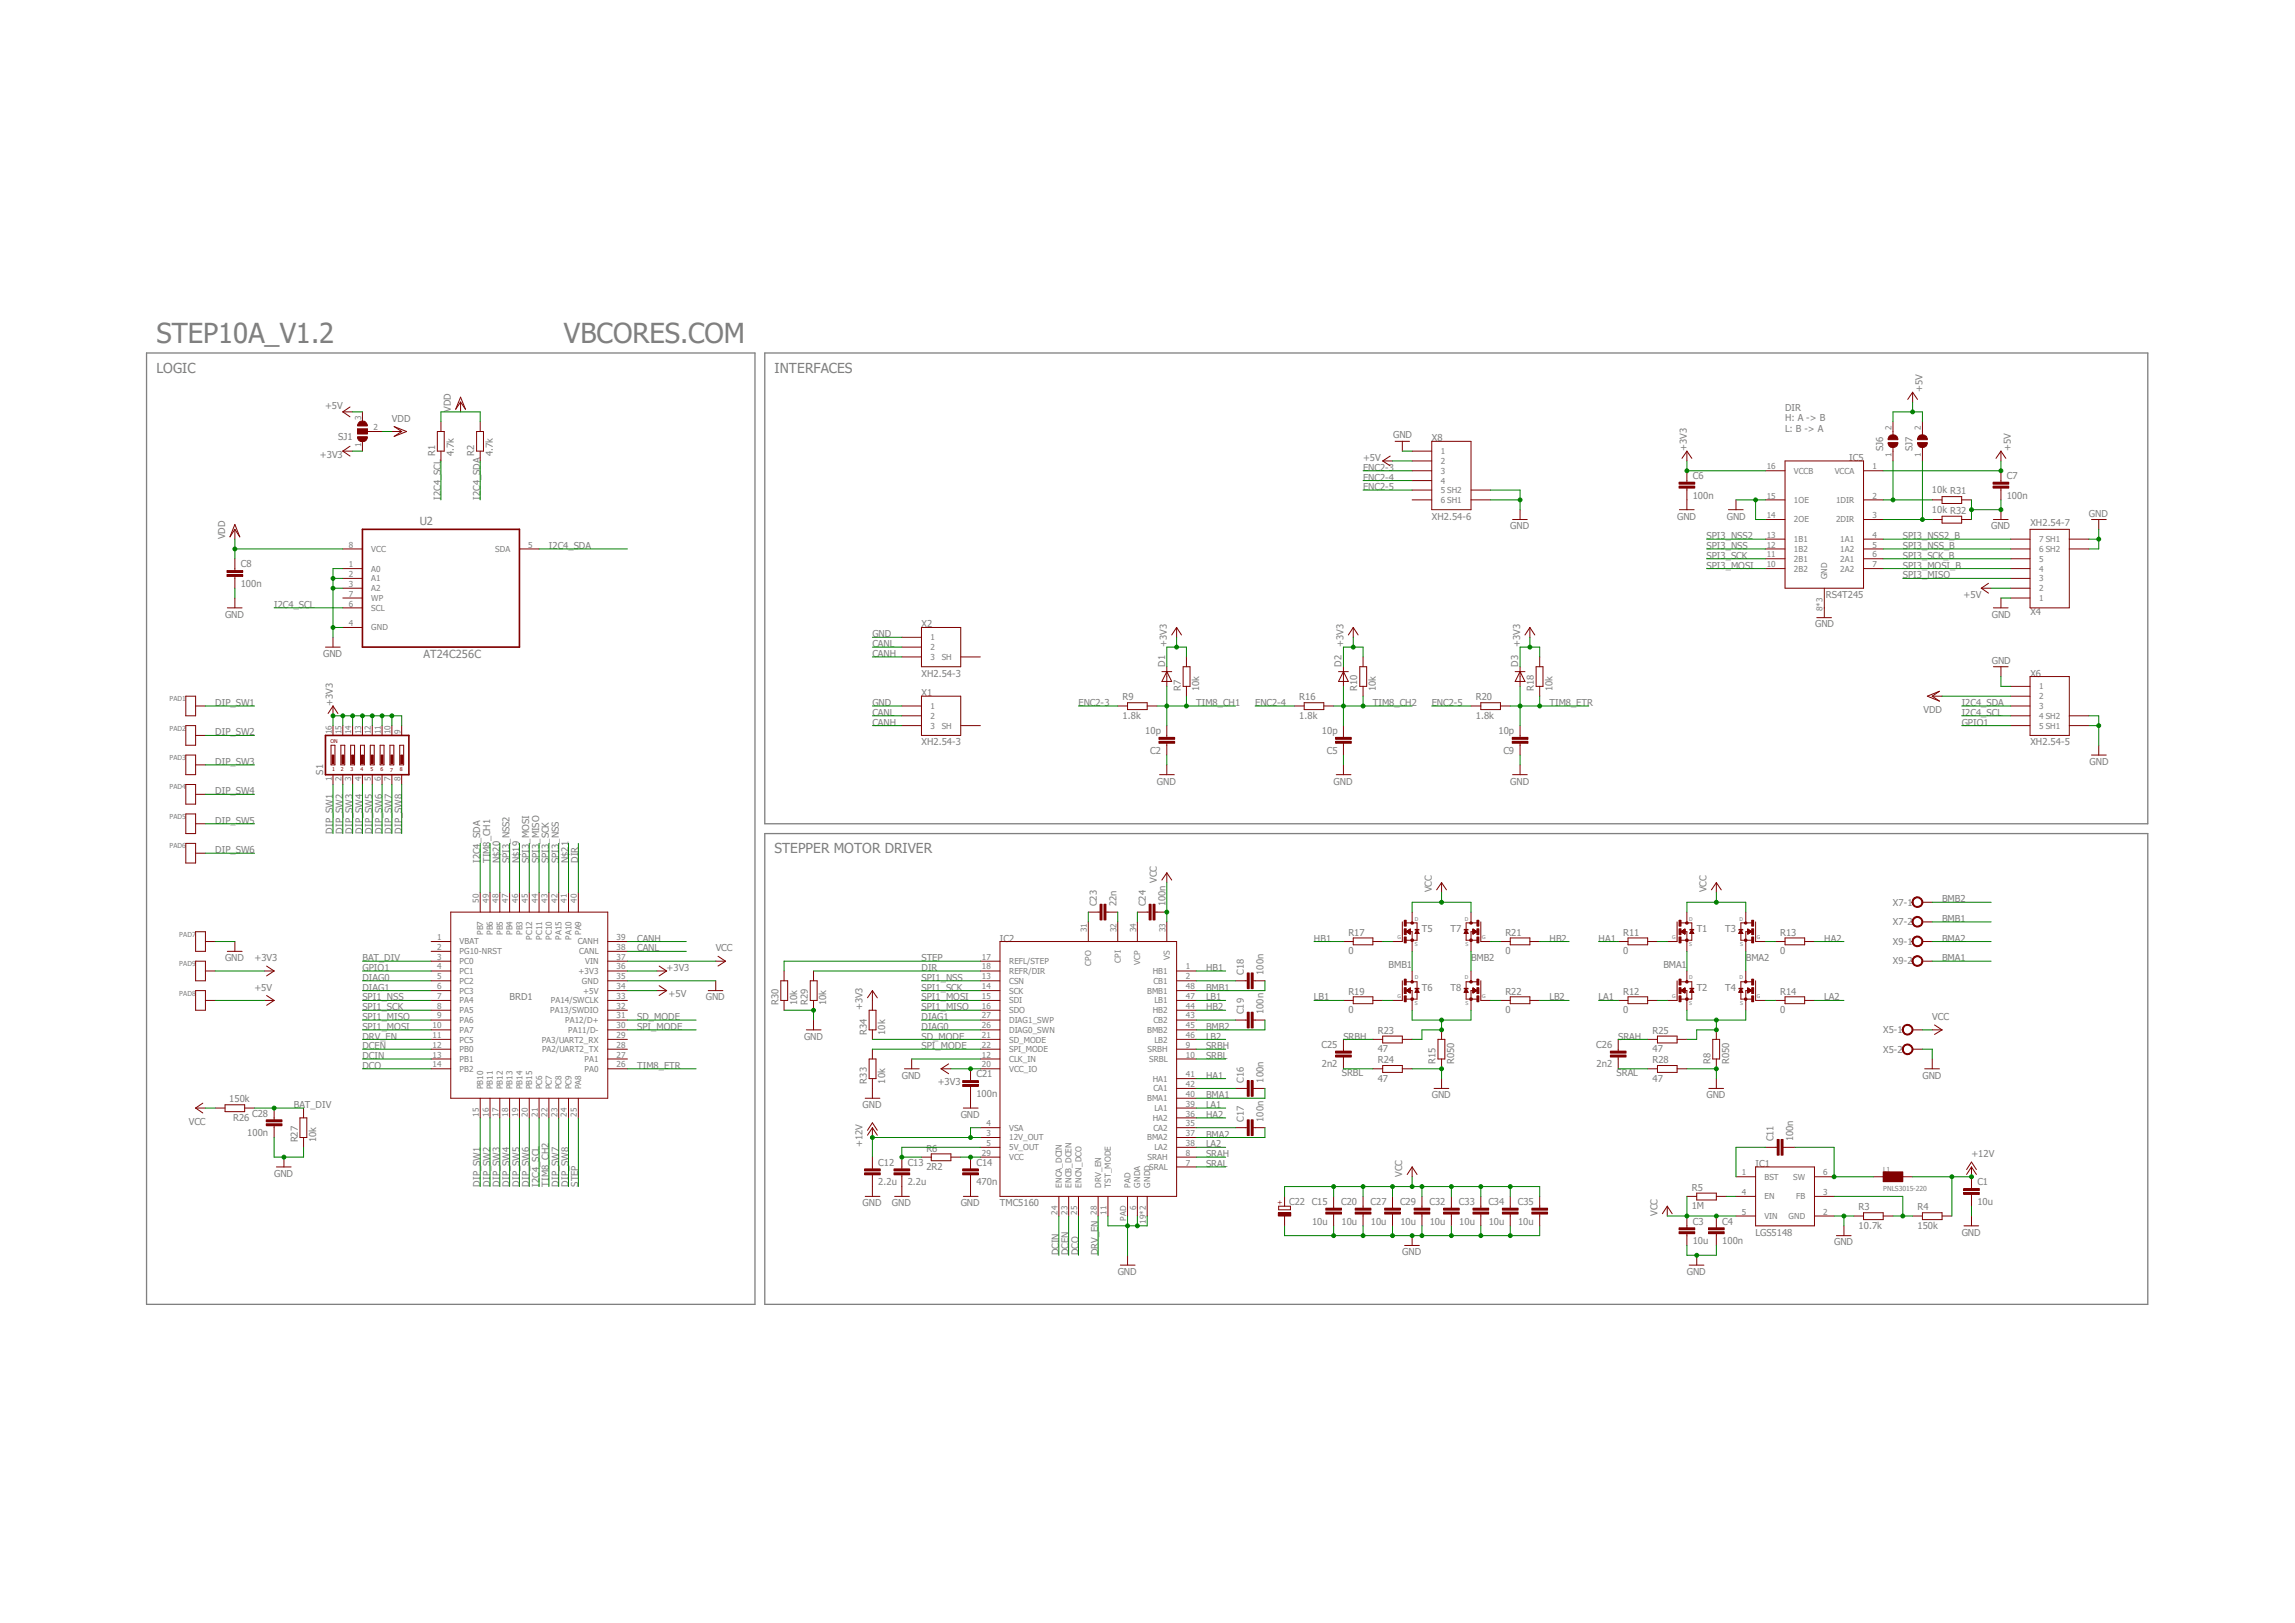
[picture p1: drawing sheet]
<svg xmlns="http://www.w3.org/2000/svg" width="297mm" height="210mm" viewBox="0 0 297 210" stroke-linecap="round" stroke-linejoin="round" font-family="sans-serif">
<defs><g id="words">
<g font-size="3.6" fill="#808080">
<text x="20.2" y="44.4">STEP10A_V1.2</text>
<text x="73" y="44.4">VBCORES.COM</text>
</g>
<g font-size="1.8" fill="#808080">
<text x="20.2" y="48.2">LOGIC</text>
<text x="100.2" y="48.2">INTERFACES</text>
<text x="100.2" y="110.4">STEPPER MOTOR DRIVER</text>
</g>
<g font-size="1.4" fill="#808080">
<text x="54.3" y="67.9">U2</text>
<text x="54.8" y="85.2">AT24C256C</text>
</g>
<g font-size="1.2" fill="#808080">
<text x="42.1" y="52.9">+5V</text>
<text x="58.3" y="53.3" transform="rotate(-90 58.3 53.3)">VDD</text>
<text x="231" y="53.2">DIR</text>
<text x="248.8" y="50.8" transform="rotate(-90 248.8 50.8)">+5V</text>
<text x="41.4" y="59.3">+3V3</text>
<text x="43.8" y="56.9">SJ1</text>
<text x="50.7" y="54.6">VDD</text>
<text x="56.3" y="59" transform="rotate(-90 56.3 59)">R1</text>
<text x="58.7" y="59" transform="rotate(-90 58.7 59)">4.7k</text>
<text x="61.4" y="59" transform="rotate(-90 61.4 59)">R2</text>
<text x="63.8" y="59" transform="rotate(-90 63.8 59)">4.7k</text>
<text x="176.4" y="59.6">+5V</text>
<text x="180.3" y="56.7">GND</text>
<text x="185.3" y="57.1">X8</text>
<text x="218.3" y="58.4" transform="rotate(-90 218.3 58.4)">+3V3</text>
<text x="231" y="54.5">H: A -&gt; B</text>
<text x="231" y="55.8">L: B -&gt; A</text>
<text x="239.3" y="59.6">IC5</text>
<text x="243.7" y="58.4" transform="rotate(-90 243.7 58.4)">SJ6</text>
<text x="247.5" y="58.4" transform="rotate(-90 247.5 58.4)">SJ7</text>
<text x="260.2" y="58.4" transform="rotate(-90 260.2 58.4)">+5V</text>
<text x="57.1" y="64.7" transform="rotate(-90 57.1 64.7)">I2C4_SCL</text>
<text x="62.1" y="64.7" transform="rotate(-90 62.1 64.7)">I2C4_SDA</text>
<text x="176.4" y="60.9">ENC2-3</text>
<text x="176.4" y="62.2">ENC2-4</text>
<text x="176.4" y="63.5">ENC2-5</text>
<text x="219.1" y="64.5">100n</text>
<text x="219.1" y="62">C6</text>
<text x="250" y="63.8">10k R31</text>
<text x="259.7" y="62">C7</text>
<text x="259.7" y="64.5">100n</text>
<text x="29.1" y="69.8" transform="rotate(-90 29.1 69.8)">VDD</text>
<text x="71" y="71">I2C4_SDA</text>
<text x="185.3" y="67.2">XH2.54-6</text>
<text x="195.5" y="68.5">GND</text>
<text x="217" y="67.2">GND</text>
<text x="220.9" y="71">SPI3_NSS</text>
<text x="220.9" y="69.8">SPI3_NSS2</text>
<text x="223.5" y="67.2">GND</text>
<text x="246.3" y="71">SPI3_NSS_B</text>
<text x="246.3" y="69.8">SPI3_NSS2_B</text>
<text x="250" y="66.3">10k R32</text>
<text x="257.7" y="68.5">GND</text>
<text x="262.8" y="68.1">XH2.54-7</text>
<text x="270.3" y="66.8">GND</text>
<text x="31.2" y="75.9">100n</text>
<text x="31.2" y="73.4">C8</text>
<text x="220.9" y="73.6">SPI3_MOSI</text>
<text x="220.9" y="72.3">SPI3_SCK</text>
<text x="236.3" y="77.4">RS4T245</text>
<text x="246.3" y="74.8">SPI3_MISO</text>
<text x="246.3" y="73.6">SPI3_MOSI_B</text>
<text x="246.3" y="72.3">SPI3_SCK_B</text>
<text x="254.1" y="77.4">+5V</text>
<text x="29.1" y="79.9">GND</text>
<text x="35.5" y="78.7">I2C4_SCL</text>
<text x="112.9" y="82.5">GND</text>
<text x="112.9" y="83.7">CANL</text>
<text x="119.3" y="81.2">X2</text>
<text x="151" y="83.7" transform="rotate(-90 151 83.7)">+3V3</text>
<text x="173.9" y="83.7" transform="rotate(-90 173.9 83.7)">+3V3</text>
<text x="196.7" y="83.7" transform="rotate(-90 196.7 83.7)">+3V3</text>
<text x="234.9" y="81.2">GND</text>
<text x="257.8" y="79.9">GND</text>
<text x="262.8" y="79.5">X4</text>
<text x="41.8" y="85">GND</text>
<text x="112.9" y="85">CANH</text>
<text x="119.3" y="87.5">XH2.54-3</text>
<text x="150.8" y="86.3" transform="rotate(-90 150.8 86.3)">D1</text>
<text x="152.8" y="89.4" transform="rotate(-90 152.8 89.4)">R7</text>
<text x="155.2" y="89.4" transform="rotate(-90 155.2 89.4)">10k</text>
<text x="173.6" y="86.3" transform="rotate(-90 173.6 86.3)">D2</text>
<text x="175.6" y="89.4" transform="rotate(-90 175.6 89.4)">R10</text>
<text x="178.1" y="89.4" transform="rotate(-90 178.1 89.4)">10k</text>
<text x="196.5" y="86.3" transform="rotate(-90 196.5 86.3)">D3</text>
<text x="198.5" y="89.4" transform="rotate(-90 198.5 89.4)">R18</text>
<text x="200.9" y="89.4" transform="rotate(-90 200.9 89.4)">10k</text>
<text x="257.8" y="85.9">GND</text>
<text x="262.8" y="87.5">X6</text>
<text x="27.9" y="91.4">DIP_SW1</text>
<text x="27.9" y="95.2">DIP_SW2</text>
<text x="43.1" y="91.4" transform="rotate(-90 43.1 91.4)">+3V3</text>
<text x="112.9" y="91.4">GND</text>
<text x="112.9" y="93.9">CANH</text>
<text x="112.9" y="92.6">CANL</text>
<text x="119.3" y="90.1">X1</text>
<text x="139.6" y="91.4">ENC2-3</text>
<text x="145.3" y="93">1.8k</text>
<text x="145.3" y="90.6">R9</text>
<text x="148.2" y="95">10p</text>
<text x="154.8" y="91.4">TIM8_CH1</text>
<text x="162.4" y="91.4">ENC2-4</text>
<text x="168.1" y="93">1.8k</text>
<text x="168.1" y="90.6">R16</text>
<text x="171.1" y="95">10p</text>
<text x="177.7" y="91.4">TIM8_CH2</text>
<text x="185.3" y="91.4">ENC2-5</text>
<text x="191" y="93">1.8k</text>
<text x="191" y="90.6">R20</text>
<text x="193.9" y="95">10p</text>
<text x="200.5" y="91.4">TIM8_ETR</text>
<text x="248.9" y="92.2">VDD</text>
<text x="253.9" y="92.6">I2C4_SCL</text>
<text x="253.9" y="91.4">I2C4_SDA</text>
<text x="253.9" y="93.9">GPIO1</text>
<text x="27.9" y="99">DIP_SW3</text>
<text x="41.8" y="100.2" transform="rotate(-90 41.8 100.2)">S1</text>
<text x="119.3" y="96.4">XH2.54-3</text>
<text x="148.8" y="97.5">C2</text>
<text x="149.7" y="101.5">GND</text>
<text x="171.7" y="97.5">C5</text>
<text x="172.6" y="101.5">GND</text>
<text x="194.6" y="97.5">C9</text>
<text x="195.5" y="101.5">GND</text>
<text x="262.8" y="96.4">XH2.54-5</text>
<text x="270.4" y="99">GND</text>
<text x="27.9" y="102.8">DIP_SW4</text>
<text x="27.9" y="106.6">DIP_SW5</text>
<text x="43.1" y="107.9" transform="rotate(-90 43.1 107.9)">DIP_SW1</text>
<text x="44.4" y="107.9" transform="rotate(-90 44.4 107.9)">DIP_SW2</text>
<text x="45.6" y="107.9" transform="rotate(-90 45.6 107.9)">DIP_SW3</text>
<text x="46.9" y="107.9" transform="rotate(-90 46.9 107.9)">DIP_SW4</text>
<text x="48.2" y="107.9" transform="rotate(-90 48.2 107.9)">DIP_SW5</text>
<text x="49.4" y="107.9" transform="rotate(-90 49.4 107.9)">DIP_SW6</text>
<text x="50.7" y="107.9" transform="rotate(-90 50.7 107.9)">DIP_SW7</text>
<text x="52" y="107.9" transform="rotate(-90 52 107.9)">DIP_SW8</text>
<text x="27.9" y="110.4">DIP_SW6</text>
<text x="62.1" y="111.7" transform="rotate(-90 62.1 111.7)">I2C4_SDA</text>
<text x="63.4" y="111.7" transform="rotate(-90 63.4 111.7)">TIM8_CH1</text>
<text x="64.7" y="111.7" transform="rotate(-90 64.7 111.7)">N$20</text>
<text x="66" y="111.7" transform="rotate(-90 66 111.7)">SPI3_NSS2</text>
<text x="67.2" y="111.7" transform="rotate(-90 67.2 111.7)">N$19</text>
<text x="68.5" y="111.7" transform="rotate(-90 68.5 111.7)">SPI3_MOSI</text>
<text x="69.8" y="111.7" transform="rotate(-90 69.8 111.7)">SPI3_MISO</text>
<text x="71" y="111.7" transform="rotate(-90 71 111.7)">SPI3_SCK</text>
<text x="72.3" y="111.7" transform="rotate(-90 72.3 111.7)">SPI3_NSS</text>
<text x="73.6" y="111.7" transform="rotate(-90 73.6 111.7)">N$21</text>
<text x="74.8" y="111.7" transform="rotate(-90 74.8 111.7)">DIR</text>
<text x="141.9" y="117.3" transform="rotate(-90 141.9 117.3)">C23</text>
<text x="144.5" y="117.3" transform="rotate(-90 144.5 117.3)">22n</text>
<text x="148.3" y="117.3" transform="rotate(-90 148.3 117.3)">C24</text>
<text x="149.7" y="114.2" transform="rotate(-90 149.7 114.2)">VCC</text>
<text x="150.8" y="117.3" transform="rotate(-90 150.8 117.3)">100n</text>
<text x="185.3" y="115.5" transform="rotate(-90 185.3 115.5)">VCC</text>
<text x="220.9" y="115.5" transform="rotate(-90 220.9 115.5)">VCC</text>
<text x="245" y="117.2">X7-1</text>
<text x="245" y="119.7">X7-2</text>
<text x="251.3" y="116.8">BMB2</text>
<text x="251.3" y="119.3">BMB1</text>
<text x="29.1" y="124.4">GND</text>
<text x="32.9" y="124.4">+3V3</text>
<text x="46.9" y="124.4">BAT_DIV</text>
<text x="46.9" y="125.6">GPIO1</text>
<text x="82.5" y="121.8">CANH</text>
<text x="82.5" y="123.1">CANL</text>
<text x="86.3" y="125.6">+3V3</text>
<text x="92.6" y="123.1">VCC</text>
<text x="119.3" y="124.4">STEP</text>
<text x="119.3" y="125.6">DIR</text>
<text x="129.4" y="121.8">IC2</text>
<text x="156.1" y="125.6">HB1</text>
<text x="170.1" y="121.8">HB1</text>
<text x="174.5" y="123.5">0</text>
<text x="174.5" y="121.1">R17</text>
<text x="179.7" y="125.3">BMB1</text>
<text x="184" y="120.6">T5</text>
<text x="187.7" y="120.6">T7</text>
<text x="190.4" y="124.4">BMB2</text>
<text x="194.8" y="123.5">0</text>
<text x="194.8" y="121.1">R21</text>
<text x="200.5" y="121.8">HB2</text>
<text x="206.9" y="121.8">HA1</text>
<text x="210.1" y="123.5">0</text>
<text x="210.1" y="121.1">R11</text>
<text x="215.3" y="125.3">BMA1</text>
<text x="219.6" y="120.6">T1</text>
<text x="223.3" y="120.6">T3</text>
<text x="225.9" y="124.4">BMA2</text>
<text x="230.4" y="123.5">0</text>
<text x="230.4" y="121.1">R13</text>
<text x="236.1" y="121.8">HA2</text>
<text x="245" y="122.3">X9-1</text>
<text x="245" y="124.8">X9-2</text>
<text x="251.3" y="124.4">BMA1</text>
<text x="251.3" y="121.8">BMA2</text>
<text x="32.9" y="128.2">+5V</text>
<text x="46.9" y="129.5">SPI1_NSS</text>
<text x="46.9" y="130.7">SPI1_SCK</text>
<text x="46.9" y="132">SPI1_MISO</text>
<text x="46.9" y="126.9">DIAG0</text>
<text x="46.9" y="128.2">DIAG1</text>
<text x="66" y="129.5">BRD1</text>
<text x="82.5" y="132">SD_MODE</text>
<text x="86.5" y="129.1">+5V</text>
<text x="91.4" y="129.5">GND</text>
<text x="100.8" y="130.1" transform="rotate(-90 100.8 130.1)">R30</text>
<text x="103.2" y="130.1" transform="rotate(-90 103.2 130.1)">10k</text>
<text x="104.6" y="130.1" transform="rotate(-90 104.6 130.1)">R29</text>
<text x="106.9" y="130.1" transform="rotate(-90 106.9 130.1)">10k</text>
<text x="111.6" y="130.7" transform="rotate(-90 111.6 130.7)">+3V3</text>
<text x="119.3" y="126.9">SPI1_NSS</text>
<text x="119.3" y="128.2">SPI1_SCK</text>
<text x="119.3" y="130.7">SPI1_MISO</text>
<text x="119.3" y="129.5">SPI1_MOSI</text>
<text x="119.3" y="132">DIAG1</text>
<text x="156.1" y="130.7">HB2</text>
<text x="156.1" y="129.5">LB1</text>
<text x="156.1" y="128.2">BMB1</text>
<text x="161" y="131.2" transform="rotate(-90 161 131.2)">C19</text>
<text x="161" y="126.2" transform="rotate(-90 161 126.2)">C18</text>
<text x="163.5" y="131.2" transform="rotate(-90 163.5 131.2)">100n</text>
<text x="163.5" y="126.2" transform="rotate(-90 163.5 126.2)">100n</text>
<text x="170.1" y="129.5">LB1</text>
<text x="174.5" y="131.1">0</text>
<text x="174.5" y="128.7">R19</text>
<text x="184" y="128.2">T6</text>
<text x="187.7" y="128.2">T8</text>
<text x="194.8" y="131.1">0</text>
<text x="194.8" y="128.7">R22</text>
<text x="200.5" y="129.5">LB2</text>
<text x="206.9" y="129.5">LA1</text>
<text x="210.1" y="131.1">0</text>
<text x="210.1" y="128.7">R12</text>
<text x="219.6" y="128.2">T2</text>
<text x="223.3" y="128.2">T4</text>
<text x="230.4" y="131.1">0</text>
<text x="230.4" y="128.7">R14</text>
<text x="236.1" y="129.5">LA2</text>
<text x="250.1" y="132">VCC</text>
<text x="46.9" y="133.3">SPI1_MOSI</text>
<text x="46.9" y="135.8">DCEN</text>
<text x="46.9" y="137">DCIN</text>
<text x="46.9" y="134.5">DRV_EN</text>
<text x="82.5" y="133.3">SPI_MODE</text>
<text x="104.1" y="134.5">GND</text>
<text x="112.2" y="133.9" transform="rotate(-90 112.2 133.9)">R34</text>
<text x="114.6" y="133.9" transform="rotate(-90 114.6 133.9)">10k</text>
<text x="119.3" y="133.3">DIAG0</text>
<text x="119.3" y="134.5">SD_MODE</text>
<text x="119.3" y="135.8">SPI_MODE</text>
<text x="156.1" y="134.5">LB2</text>
<text x="156.1" y="133.3">BMB2</text>
<text x="156.1" y="135.8">SRBH</text>
<text x="156.1" y="137">SRBL</text>
<text x="171" y="135.6">C25</text>
<text x="173.9" y="134.5">SRBH</text>
<text x="178.3" y="136.1">47</text>
<text x="178.3" y="133.8">R23</text>
<text x="178.3" y="137.6">R24</text>
<text x="185.8" y="137.7" transform="rotate(-90 185.8 137.7)">R15</text>
<text x="188.2" y="137.7" transform="rotate(-90 188.2 137.7)">R050</text>
<text x="206.6" y="135.6">C26</text>
<text x="209.4" y="134.5">SRAH</text>
<text x="213.9" y="136.1">47</text>
<text x="213.9" y="133.8">R25</text>
<text x="213.9" y="137.6">R28</text>
<text x="221.4" y="137.7" transform="rotate(-90 221.4 137.7)">R8</text>
<text x="223.8" y="137.7" transform="rotate(-90 223.8 137.7)">R050</text>
<text x="243.7" y="133.7">X5-1</text>
<text x="243.7" y="136.2">X5-2</text>
<text x="29.7" y="142.6">150k</text>
<text x="38" y="143.4">BAT_DIV</text>
<text x="46.9" y="138.3">DCO</text>
<text x="82.5" y="138.3">TIM8_ETR</text>
<text x="111.6" y="143.4">GND</text>
<text x="112.2" y="140.2" transform="rotate(-90 112.2 140.2)">R33</text>
<text x="114.6" y="140.2" transform="rotate(-90 114.6 140.2)">10k</text>
<text x="116.7" y="139.6">GND</text>
<text x="121.4" y="140.5">+3V3</text>
<text x="126.4" y="141.9">100n</text>
<text x="126.4" y="139.4">C21</text>
<text x="156.1" y="142.1">BMA1</text>
<text x="156.1" y="139.6">HA1</text>
<text x="156.1" y="143.4">LA1</text>
<text x="161" y="140.1" transform="rotate(-90 161 140.1)">C16</text>
<text x="163.5" y="140.1" transform="rotate(-90 163.5 140.1)">100n</text>
<text x="171.1" y="138.1">2n2</text>
<text x="173.7" y="139.2">SRBL</text>
<text x="178.3" y="140">47</text>
<text x="185.3" y="142.1">GND</text>
<text x="206.6" y="138.1">2n2</text>
<text x="209.2" y="139.2">SRAL</text>
<text x="213.9" y="140">47</text>
<text x="220.9" y="142.1">GND</text>
<text x="248.8" y="139.6">GND</text>
<text x="24.4" y="145.5">VCC</text>
<text x="30.2" y="145">R26</text>
<text x="32" y="147">100n</text>
<text x="32.6" y="144.5">C28</text>
<text x="38.5" y="147.8" transform="rotate(-90 38.5 147.8)">R27</text>
<text x="40.9" y="147.8" transform="rotate(-90 40.9 147.8)">10k</text>
<text x="111.6" y="148.5" transform="rotate(-90 111.6 148.5)">+12V</text>
<text x="119.9" y="149">R6</text>
<text x="124.3" y="144.7">GND</text>
<text x="156.1" y="147.2">BMA2</text>
<text x="156.1" y="148.5">LA2</text>
<text x="156.1" y="144.7">HA2</text>
<text x="156.1" y="149.7">SRAH</text>
<text x="161" y="145.2" transform="rotate(-90 161 145.2)">C17</text>
<text x="163.5" y="145.2" transform="rotate(-90 163.5 145.2)">100n</text>
<text x="229.5" y="147.7" transform="rotate(-90 229.5 147.7)">C11</text>
<text x="232.1" y="147.7" transform="rotate(-90 232.1 147.7)">100n</text>
<text x="255.1" y="149.7">+12V</text>
<text x="35.5" y="152.3">GND</text>
<text x="62.1" y="153.5" transform="rotate(-90 62.1 153.5)">DIP_SW1</text>
<text x="63.4" y="153.5" transform="rotate(-90 63.4 153.5)">DIP_SW2</text>
<text x="64.7" y="153.5" transform="rotate(-90 64.7 153.5)">DIP_SW3</text>
<text x="66" y="153.5" transform="rotate(-90 66 153.5)">DIP_SW4</text>
<text x="67.2" y="153.5" transform="rotate(-90 67.2 153.5)">DIP_SW5</text>
<text x="68.5" y="153.5" transform="rotate(-90 68.5 153.5)">DIP_SW6</text>
<text x="69.8" y="153.5" transform="rotate(-90 69.8 153.5)">I2C4_SCL</text>
<text x="71" y="153.5" transform="rotate(-90 71 153.5)">TIM8_CH2</text>
<text x="72.3" y="153.5" transform="rotate(-90 72.3 153.5)">DIP_SW7</text>
<text x="73.6" y="153.5" transform="rotate(-90 73.6 153.5)">DIP_SW8</text>
<text x="74.8" y="153.5" transform="rotate(-90 74.8 153.5)">STEP</text>
<text x="113.7" y="153.4">2.2u</text>
<text x="113.7" y="150.8">C12</text>
<text x="117.5" y="153.4">2.2u</text>
<text x="117.5" y="150.8">C13</text>
<text x="119.9" y="151.4">2R2</text>
<text x="126.4" y="153.4">470n</text>
<text x="126.4" y="150.8">C14</text>
<text x="156.1" y="151">SRAL</text>
<text x="166.8" y="155.9">C22 C15</text>
<text x="173.6" y="155.9">C20</text>
<text x="177.4" y="155.9">C27</text>
<text x="181.2" y="155.9">C29</text>
<text x="181.5" y="152.3" transform="rotate(-90 181.5 152.3)">VCC</text>
<text x="185" y="155.9">C32</text>
<text x="188.8" y="155.9">C33</text>
<text x="192.6" y="155.9">C34</text>
<text x="196.4" y="155.9">C35</text>
<text x="218.9" y="154.1">R5</text>
<text x="227.2" y="151">IC1</text>
<text x="255.9" y="155.9">10u</text>
<text x="255.9" y="153.4">C1</text>
<text x="111.6" y="156.1">GND</text>
<text x="115.4" y="156.1">GND</text>
<text x="124.3" y="156.1">GND</text>
<text x="129.4" y="156.1">TMC5160</text>
<text x="169.8" y="158.5">10u</text>
<text x="173.6" y="158.5">10u</text>
<text x="177.4" y="158.5">10u</text>
<text x="181.2" y="158.5">10u</text>
<text x="185" y="158.5">10u</text>
<text x="188.9" y="158.5">10u</text>
<text x="192.7" y="158.5">10u</text>
<text x="196.5" y="158.5">10u</text>
<text x="214.5" y="157.4" transform="rotate(-90 214.5 157.4)">VCC</text>
<text x="218.9" y="156.5">1M</text>
<text x="219.1" y="161">10u</text>
<text x="219.1" y="158.5">C3</text>
<text x="222.9" y="158.5">C4</text>
<text x="222.9" y="161">100n</text>
<text x="227.2" y="159.9">LGS5148</text>
<text x="237.4" y="161.2">GND</text>
<text x="240.5" y="159">10.7k</text>
<text x="240.5" y="156.6">R3</text>
<text x="248.2" y="156.6">R4</text>
<text x="248.2" y="159">150k</text>
<text x="253.9" y="159.9">GND</text>
<text x="137" y="162.4" transform="rotate(-90 137 162.4)">DCIN</text>
<text x="138.3" y="162.4" transform="rotate(-90 138.3 162.4)">DCEN</text>
<text x="139.6" y="162.4" transform="rotate(-90 139.6 162.4)">DCO</text>
<text x="142.1" y="162.4" transform="rotate(-90 142.1 162.4)">DRV_EN</text>
<text x="144.7" y="165">GND</text>
<text x="181.5" y="162.4">GND</text>
<text x="218.3" y="165">GND</text>
</g>
<g font-size="1.1" fill="#808080">
<text x="46.7" y="57.9" transform="rotate(-90 46.7 57.9)">1</text>
<text x="46.7" y="54.4" transform="rotate(-90 46.7 54.4)">3</text>
<text x="48.3" y="55.6">2</text>
<text x="186.5" y="58.8">1</text>
<text x="244.8" y="59.1" transform="rotate(-90 244.8 59.1)">1</text>
<text x="244.8" y="55.6" transform="rotate(-90 244.8 55.6)">2</text>
<text x="248.6" y="59.1" transform="rotate(-90 248.6 59.1)">1</text>
<text x="248.6" y="55.6" transform="rotate(-90 248.6 55.6)">2</text>
<text x="186.5" y="61.3">3</text>
<text x="186.5" y="60">2</text>
<text x="186.5" y="62.6">4</text>
<text x="186.5" y="63.8">5 SH2</text>
<text x="186.5" y="65.1">6 SH1</text>
<text x="228.6" y="64.5">15</text>
<text x="228.6" y="60.7">16</text>
<text x="232.2" y="65.1">1OE</text>
<text x="232.2" y="61.3">VCCB</text>
<text x="237.4" y="61.3">VCCA</text>
<text x="237.6" y="65.1">1DIR</text>
<text x="242.3" y="64.5">2</text>
<text x="242.3" y="60.7">1</text>
<text x="45.1" y="70.9">8</text>
<text x="48" y="71.4">VCC</text>
<text x="64.1" y="71.4">SDA</text>
<text x="68.4" y="70.9">5</text>
<text x="228.6" y="69.6">13</text>
<text x="228.6" y="70.9">12</text>
<text x="228.6" y="67.1">14</text>
<text x="232.2" y="70.1">1B1</text>
<text x="232.2" y="71.4">1B2</text>
<text x="232.2" y="67.6">2OE</text>
<text x="237.6" y="67.6">2DIR</text>
<text x="238.2" y="70.1">1A1</text>
<text x="238.2" y="71.4">1A2</text>
<text x="242.3" y="69.6">4</text>
<text x="242.3" y="70.9">5</text>
<text x="242.3" y="67.1">3</text>
<text x="263.9" y="71.4">6 SH2</text>
<text x="263.9" y="70.1">7 SH1</text>
<text x="45.1" y="73.4">1</text>
<text x="45.1" y="74.7">2</text>
<text x="45.1" y="75.9">3</text>
<text x="45.1" y="77.2">7</text>
<text x="48" y="74">A0</text>
<text x="48" y="75.2">A1</text>
<text x="48" y="76.5">A2</text>
<text x="48" y="77.8">WP</text>
<text x="228.6" y="72.1">11</text>
<text x="228.6" y="73.4">10</text>
<text x="232.2" y="72.7">2B1</text>
<text x="232.2" y="74">2B2</text>
<text x="236.5" y="75" transform="rotate(-90 236.5 75)">GND</text>
<text x="238.2" y="72.7">2A1</text>
<text x="238.2" y="74">2A2</text>
<text x="242.3" y="72.1">6</text>
<text x="242.3" y="73.4">7</text>
<text x="263.9" y="75.2">3</text>
<text x="263.9" y="76.5">2</text>
<text x="263.9" y="77.8">1</text>
<text x="263.9" y="74">4</text>
<text x="263.9" y="72.7">5</text>
<text x="45.1" y="78.5">6</text>
<text x="45.1" y="81">4</text>
<text x="48" y="79">SCL</text>
<text x="48" y="81.6">GND</text>
<text x="120.4" y="82.8">1</text>
<text x="235.9" y="79.1" transform="rotate(-90 235.9 79.1)">8*3</text>
<text x="120.4" y="84.1">2</text>
<text x="120.4" y="85.4">3</text>
<text x="121.9" y="85.4">SH</text>
<text x="263.9" y="89.2">1</text>
<text x="42.9" y="95" transform="rotate(-90 42.9 95)">16</text>
<text x="44.2" y="95" transform="rotate(-90 44.2 95)">15</text>
<text x="45.5" y="95" transform="rotate(-90 45.5 95)">14</text>
<text x="46.7" y="95" transform="rotate(-90 46.7 95)">13</text>
<text x="48" y="95" transform="rotate(-90 48 95)">12</text>
<text x="49.3" y="95" transform="rotate(-90 49.3 95)">11</text>
<text x="50.5" y="95" transform="rotate(-90 50.5 95)">10</text>
<text x="51.8" y="95" transform="rotate(-90 51.8 95)">9</text>
<text x="120.4" y="93">2</text>
<text x="120.4" y="91.7">1</text>
<text x="120.4" y="94.3">3</text>
<text x="121.9" y="94.3">SH</text>
<text x="263.9" y="91.7">3</text>
<text x="263.9" y="90.5">2</text>
<text x="263.9" y="93">4 SH2</text>
<text x="263.9" y="94.3">5 SH1</text>
<text x="42.9" y="101" transform="rotate(-90 42.9 101)">1</text>
<text x="44.2" y="101" transform="rotate(-90 44.2 101)">2</text>
<text x="45.5" y="101" transform="rotate(-90 45.5 101)">3</text>
<text x="46.7" y="101" transform="rotate(-90 46.7 101)">4</text>
<text x="48" y="101" transform="rotate(-90 48 101)">5</text>
<text x="49.3" y="101" transform="rotate(-90 49.3 101)">6</text>
<text x="50.5" y="101" transform="rotate(-90 50.5 101)">7</text>
<text x="51.8" y="101" transform="rotate(-90 51.8 101)">8</text>
<text x="62" y="116.8" transform="rotate(-90 62 116.8)">50</text>
<text x="63.2" y="116.8" transform="rotate(-90 63.2 116.8)">49</text>
<text x="64.5" y="116.8" transform="rotate(-90 64.5 116.8)">48</text>
<text x="65.8" y="116.8" transform="rotate(-90 65.8 116.8)">47</text>
<text x="67.1" y="116.8" transform="rotate(-90 67.1 116.8)">46</text>
<text x="68.3" y="116.8" transform="rotate(-90 68.3 116.8)">45</text>
<text x="69.6" y="116.8" transform="rotate(-90 69.6 116.8)">44</text>
<text x="70.9" y="116.8" transform="rotate(-90 70.9 116.8)">43</text>
<text x="72.1" y="116.8" transform="rotate(-90 72.1 116.8)">42</text>
<text x="73.4" y="116.8" transform="rotate(-90 73.4 116.8)">41</text>
<text x="74.6" y="116.8" transform="rotate(-90 74.6 116.8)">40</text>
<text x="56.6" y="125.4">4</text>
<text x="56.6" y="122.9">2</text>
<text x="56.6" y="121.6">1</text>
<text x="56.6" y="124.2">3</text>
<text x="59.5" y="123.5">PG10-NRST</text>
<text x="59.5" y="122.2">VBAT</text>
<text x="59.5" y="124.8">PC0</text>
<text x="62.5" y="121" transform="rotate(-90 62.5 121)">PB7</text>
<text x="63.8" y="121" transform="rotate(-90 63.8 121)">PB6</text>
<text x="65.1" y="121" transform="rotate(-90 65.1 121)">PB5</text>
<text x="66.3" y="121" transform="rotate(-90 66.3 121)">PB4</text>
<text x="67.6" y="121" transform="rotate(-90 67.6 121)">PB3</text>
<text x="68.9" y="121.6" transform="rotate(-90 68.9 121.6)">PC12</text>
<text x="70.1" y="121.6" transform="rotate(-90 70.1 121.6)">PC11</text>
<text x="71.4" y="121.6" transform="rotate(-90 71.4 121.6)">PC10</text>
<text x="72.7" y="121.6" transform="rotate(-90 72.7 121.6)">PA15</text>
<text x="74" y="121.6" transform="rotate(-90 74 121.6)">PA10</text>
<text x="74.8" y="122.2">CANH</text>
<text x="75" y="123.5">CANL</text>
<text x="75.2" y="121" transform="rotate(-90 75.2 121)">PA9</text>
<text x="75.7" y="124.8">VIN</text>
<text x="79.8" y="121.6">39</text>
<text x="79.8" y="122.9">38</text>
<text x="79.8" y="124.2">37</text>
<text x="79.8" y="125.4">36</text>
<text x="127.1" y="124.2">17</text>
<text x="127.1" y="125.4">18</text>
<text x="130.6" y="124.8">REFL/STEP</text>
<text x="140.7" y="120.6" transform="rotate(-90 140.7 120.6)">31</text>
<text x="141.2" y="125" transform="rotate(-90 141.2 125)">CPO</text>
<text x="144.5" y="120.6" transform="rotate(-90 144.5 120.6)">32</text>
<text x="145" y="124.6" transform="rotate(-90 145 124.6)">CPI</text>
<text x="147" y="120.6" transform="rotate(-90 147 120.6)">34</text>
<text x="147.6" y="124.8" transform="rotate(-90 147.6 124.8)">VCP</text>
<text x="150.8" y="120.6" transform="rotate(-90 150.8 120.6)">33</text>
<text x="151.4" y="124.2" transform="rotate(-90 151.4 124.2)">VS</text>
<text x="153.5" y="125.4">1</text>
<text x="56.6" y="128">6</text>
<text x="56.6" y="126.7">5</text>
<text x="56.6" y="129.2">7</text>
<text x="56.6" y="130.5">8</text>
<text x="56.6" y="131.8">9</text>
<text x="59.5" y="128.6">PC3</text>
<text x="59.5" y="127.3">PC2</text>
<text x="59.5" y="126">PC1</text>
<text x="59.5" y="129.8">PA4</text>
<text x="59.5" y="131.1">PA5</text>
<text x="71.2" y="131.1">PA13/SWDIO</text>
<text x="71.3" y="129.8">PA14/SWCLK</text>
<text x="74.9" y="126">+3V3</text>
<text x="75.3" y="127.3">GND</text>
<text x="75.5" y="128.6">+5V</text>
<text x="79.8" y="126.7">35</text>
<text x="79.8" y="128">34</text>
<text x="79.8" y="131.8">31</text>
<text x="79.8" y="130.5">32</text>
<text x="79.8" y="129.2">33</text>
<text x="127.1" y="131.8">27</text>
<text x="127.1" y="126.7">13</text>
<text x="127.1" y="128">14</text>
<text x="127.1" y="129.2">15</text>
<text x="127.1" y="130.5">16</text>
<text x="130.6" y="127.3">CSN</text>
<text x="130.6" y="128.6">SCK</text>
<text x="130.6" y="129.8">SDI</text>
<text x="130.6" y="131.1">SDO</text>
<text x="130.6" y="126">REFR/DIR</text>
<text x="148.5" y="128.6">BMB1</text>
<text x="149.2" y="131.1">HB2</text>
<text x="149.2" y="126">HB1</text>
<text x="149.3" y="127.3">CB1</text>
<text x="149.4" y="129.8">LB1</text>
<text x="153.5" y="131.8">43</text>
<text x="153.5" y="130.5">44</text>
<text x="153.5" y="126.7">2</text>
<text x="153.5" y="128">48</text>
<text x="153.5" y="129.2">47</text>
<text x="56" y="136.9">13</text>
<text x="56" y="135.6">12</text>
<text x="56" y="134.3">11</text>
<text x="56" y="133.1">10</text>
<text x="59.5" y="132.4">PA6</text>
<text x="59.5" y="137.4">PB1</text>
<text x="59.5" y="136.1">PB0</text>
<text x="59.5" y="134.9">PC5</text>
<text x="59.5" y="133.6">PA7</text>
<text x="70.1" y="134.9">PA3/UART2_RX</text>
<text x="70.1" y="136.2">PA2/UART2_TX</text>
<text x="73.2" y="132.4">PA12/D+</text>
<text x="73.5" y="133.6">PA11/D-</text>
<text x="75.6" y="137.4">PA1</text>
<text x="79.8" y="136.9">27</text>
<text x="79.8" y="135.6">28</text>
<text x="79.8" y="134.3">29</text>
<text x="79.8" y="133.1">30</text>
<text x="127.1" y="135.6">22</text>
<text x="127.1" y="134.3">21</text>
<text x="127.1" y="136.9">12</text>
<text x="127.1" y="133.1">26</text>
<text x="130.6" y="136.1">SPI_MODE</text>
<text x="130.6" y="134.9">SD_MODE</text>
<text x="130.6" y="137.4">CLK_IN</text>
<text x="130.6" y="133.6">DIAG0_SWN</text>
<text x="130.6" y="132.4">DIAG1_SWP</text>
<text x="148.5" y="133.6">BMB2</text>
<text x="148.5" y="136.2">SRBH</text>
<text x="148.7" y="137.4">SRBL</text>
<text x="149.3" y="132.4">CB2</text>
<text x="149.4" y="134.9">LB2</text>
<text x="153.5" y="133.1">45</text>
<text x="153.5" y="134.3">46</text>
<text x="153.5" y="135.6">9</text>
<text x="153.5" y="136.9">10</text>
<text x="56" y="138.1">14</text>
<text x="59.5" y="138.7">PB2</text>
<text x="62.5" y="141" transform="rotate(-90 62.5 141)">PB10</text>
<text x="63.8" y="141" transform="rotate(-90 63.8 141)">PB11</text>
<text x="65.1" y="141" transform="rotate(-90 65.1 141)">PB12</text>
<text x="66.3" y="141" transform="rotate(-90 66.3 141)">PB13</text>
<text x="67.6" y="141" transform="rotate(-90 67.6 141)">PB14</text>
<text x="68.9" y="141" transform="rotate(-90 68.9 141)">PB15</text>
<text x="70.1" y="141" transform="rotate(-90 70.1 141)">PC6</text>
<text x="71.4" y="141" transform="rotate(-90 71.4 141)">PC7</text>
<text x="72.7" y="141" transform="rotate(-90 72.7 141)">PC8</text>
<text x="74" y="141" transform="rotate(-90 74 141)">PC9</text>
<text x="75.2" y="141" transform="rotate(-90 75.2 141)">PA8</text>
<text x="75.6" y="138.7">PA0</text>
<text x="79.8" y="138.1">26</text>
<text x="127.1" y="138.1">20</text>
<text x="130.6" y="138.7">VCC_IO</text>
<text x="148.5" y="142.5">BMA1</text>
<text x="149.2" y="140">HA1</text>
<text x="149.3" y="141.2">CA1</text>
<text x="149.4" y="143.8">LA1</text>
<text x="153.5" y="140.7">42</text>
<text x="153.5" y="139.4">41</text>
<text x="153.5" y="141.9">40</text>
<text x="153.5" y="143.2">39</text>
<text x="62" y="144.5" transform="rotate(-90 62 144.5)">15</text>
<text x="63.2" y="144.5" transform="rotate(-90 63.2 144.5)">16</text>
<text x="64.5" y="144.5" transform="rotate(-90 64.5 144.5)">17</text>
<text x="65.8" y="144.5" transform="rotate(-90 65.8 144.5)">18</text>
<text x="67.1" y="144.5" transform="rotate(-90 67.1 144.5)">19</text>
<text x="68.3" y="144.5" transform="rotate(-90 68.3 144.5)">20</text>
<text x="69.6" y="144.5" transform="rotate(-90 69.6 144.5)">21</text>
<text x="70.9" y="144.5" transform="rotate(-90 70.9 144.5)">22</text>
<text x="72.1" y="144.5" transform="rotate(-90 72.1 144.5)">23</text>
<text x="73.4" y="144.5" transform="rotate(-90 73.4 144.5)">24</text>
<text x="74.6" y="144.5" transform="rotate(-90 74.6 144.5)">25</text>
<text x="127.1" y="149.6">29</text>
<text x="127.7" y="148.3">5</text>
<text x="127.7" y="147">3</text>
<text x="127.7" y="145.8">4</text>
<text x="130.6" y="148.8">5V_OUT</text>
<text x="130.6" y="147.6">12V_OUT</text>
<text x="130.6" y="146.3">VSA</text>
<text x="148.5" y="147.6">BMA2</text>
<text x="149.2" y="145">HA2</text>
<text x="149.3" y="146.3">CA2</text>
<text x="149.4" y="148.8">LA2</text>
<text x="153.5" y="145.8">35</text>
<text x="153.5" y="144.5">36</text>
<text x="153.5" y="147">37</text>
<text x="153.5" y="148.3">38</text>
<text x="153.5" y="149.6">8</text>
<text x="130.6" y="150.1">VCC</text>
<text x="137.4" y="153.7" transform="rotate(-90 137.4 153.7)">ENCA_DCIN</text>
<text x="138.7" y="153.7" transform="rotate(-90 138.7 153.7)">ENCB_DCEN</text>
<text x="140" y="153.7" transform="rotate(-90 140 153.7)">ENCN_DCO</text>
<text x="142.5" y="153.7" transform="rotate(-90 142.5 153.7)">DRV_EN</text>
<text x="143.8" y="153.7" transform="rotate(-90 143.8 153.7)">TST_MODE</text>
<text x="146.3" y="153.7" transform="rotate(-90 146.3 153.7)">PAD</text>
<text x="147.6" y="153.7" transform="rotate(-90 147.6 153.7)">GNDA</text>
<text x="148.5" y="150.1">SRAH</text>
<text x="148.7" y="151.4">SRAL</text>
<text x="148.8" y="153.7" transform="rotate(-90 148.8 153.7)">GNDD</text>
<text x="153.5" y="150.8">7</text>
<text x="225.4" y="152.1">1</text>
<text x="225.4" y="154.6">4</text>
<text x="228.3" y="152.7">BST</text>
<text x="228.3" y="155.2">EN</text>
<text x="232.1" y="152.7">SW</text>
<text x="232.5" y="155.2">FB</text>
<text x="236" y="154.6">3</text>
<text x="236" y="152.1">6</text>
<text x="136.9" y="157.2" transform="rotate(-90 136.9 157.2)">24</text>
<text x="138.1" y="157.2" transform="rotate(-90 138.1 157.2)">23</text>
<text x="139.4" y="157.2" transform="rotate(-90 139.4 157.2)">25</text>
<text x="141.9" y="157.2" transform="rotate(-90 141.9 157.2)">28</text>
<text x="143.2" y="157.2" transform="rotate(-90 143.2 157.2)">11</text>
<text x="145.8" y="157.9" transform="rotate(-90 145.8 157.9)">PAD</text>
<text x="147" y="156.6" transform="rotate(-90 147 156.6)">6</text>
<text x="148.3" y="158.4" transform="rotate(-90 148.3 158.4)">19*2</text>
<text x="225.4" y="157.2">5</text>
<text x="228.3" y="157.7">VIN</text>
<text x="231.5" y="157.7">GND</text>
<text x="236" y="157.2">2</text>
</g>
<g font-size=".9" fill="#808080">
<text x="21.9" y="94.5">PAD2</text>
<text x="21.9" y="90.7">PAD1</text>
<text x="21.9" y="98.3">PAD3</text>
<text x="21.9" y="106">PAD5</text>
<text x="21.9" y="102.2">PAD4</text>
<text x="21.9" y="109.8">PAD6</text>
<text x="23.2" y="121.2">PAD7</text>
<text x="23.2" y="125">PAD9</text>
<text x="23.2" y="128.8">PAD8</text>
<text x="243.7" y="154.2">PNLS3015-220</text>
<text x="243.7" y="151.6">L1</text>
</g>
<text font-size=".9" fill="#800000" x="165.9" y="155.9" transform="rotate(-90 165.9 155.9)">+</text>
<g font-size=".7" fill="#800000">
<text x="42.8" y="96.1">ON</text>
<text x="43" y="99.8">1</text>
<text x="44.1" y="99.8">2</text>
<text x="45.4" y="99.8">3</text>
<text x="46.7" y="99.8">4</text>
<text x="48" y="99.8">5</text>
<text x="49.2" y="99.8">6</text>
<text x="50.5" y="99.9">7</text>
<text x="51.7" y="99.8">8</text>
</g>
<g font-size=".7" fill="#808080">
<text x="183.1" y="119.1">D</text>
<text x="189.6" y="119.1">D</text>
<text x="218.6" y="119.1">D</text>
<text x="225.1" y="119.1">D</text>
<text x="180.8" y="121.5">G</text>
<text x="183.1" y="122.5">S</text>
<text x="189.7" y="122.5">S</text>
<text x="191.8" y="121.5">G</text>
<text x="216.4" y="121.5">G</text>
<text x="218.6" y="122.5">S</text>
<text x="225.2" y="122.5">S</text>
<text x="227.4" y="121.5">G</text>
<text x="180.8" y="129.1">G</text>
<text x="183.1" y="126.7">D</text>
<text x="183.1" y="130.1">S</text>
<text x="189.6" y="126.7">D</text>
<text x="189.7" y="130.1">S</text>
<text x="191.8" y="129.1">G</text>
<text x="216.4" y="129.1">G</text>
<text x="218.6" y="126.7">D</text>
<text x="218.6" y="130.1">S</text>
<text x="225.1" y="126.7">D</text>
<text x="225.2" y="130.1">S</text>
<text x="227.4" y="129.1">G</text>
</g>
</g></defs>
<path d="M19 45.7h78.7v123.1h-78.7zM99 45.7h179v60.9h-179zM99 107.9h179v60.9h-179z" fill="none" stroke="#808080" stroke-width=".17"/>
<g fill="none" stroke="#800000" stroke-width=".13">
<path d="M178.9 59.6h1.3M178.9 59.6l1 .7M179.9 59l-1 .6M180.6 57.1h1.8M181.5 57.1v1.3M182.8 59.6h2.5M182.8 58.4h2.5M185.3 57.1h5.1v8.9h-5.1zM182.8 60.9h2.5M182.8 62.2h2.5M182.8 63.4h2.5M182.8 64.7h2.5"/>
<path d="M190.4 63.4h2.5M190.4 64.7h2.5M195.7 67.2h2M196.7 66v1.2M256.4 76.1l.9 .7M256.4 76.1h1.3M257.3 75.5l-.9 .6M258 78.7h1.9M259 77.4v1.3M260.2 76.1h2.5M260.2 74.8h2.5M260.2 77.4h2.5"/>
<path d="M260.2 73.6h2.5M260.2 72.3h2.5M260.2 69.8h2.5M260.2 71h2.5M262.7 68.5h5.1v10.2h-5.1zM267.8 69.8h2.5M267.8 71h2.5M270.7 67.2h1.9M271.6 67.2v1.3M42.8 96.4h.5v2.6h-.5zM44.1 96.4h.5v2.6h-.5zM45.4 96.4h.5v2.6h-.5z"/>
<path d="M46.7 96.4h.5v2.6h-.5zM47.9 96.4h.5v2.6h-.5zM49.2 96.4h.5v2.6h-.5zM50.5 96.4h.5v2.6h-.5zM51.7 96.4h.5v2.6h-.5zM116.7 83.7h2.6M116.7 82.5h2.6M116.7 85h2.6M116.7 91.4h2.6M116.7 92.6h2.6M116.7 93.9h2.6M119.3 81.2h5v5.1h-5z"/>
<path d="M119.3 90.1h5v5.1h-5zM124.3 85h2.6M124.3 93.9h2.6M144.7 91.4h1.2M145.9 90.9h2.6v.9h-2.6zM148.5 91.4h1.2M150 95.4h2v.3h-2zM150 95.9h2v.3h-2zM150.4 86.9h1.2M151 86.3v2.5M151 93.9v1.5M151 96.2v1.5"/>
<path d="M151 99v1.2M151 86.9l.6 1.3h-1.2zM152.3 81.2l.6 1M152.3 81.2l-.7 1M152.3 81.2v1.3M153.1 86.3h.9v2.5h-.9zM153.5 85v1.3M153.5 88.8v1.3M167.5 91.4h1.3M168.8 90.9h2.5v.9h-2.5zM171.3 91.4h1.3M172.8 95.4h2.1v.3h-2.1z"/>
<path d="M172.8 95.9h2.1v.3h-2.1zM173.2 86.9h1.3M173.9 86.9l.6 1.3h-1.3zM173.9 86.3v2.5M173.9 93.9v1.5M173.9 96.2v1.5M173.9 99v1.2M175.1 81.2l.7 1M175.1 81.2l-.6 1M175.1 81.2v1.3M176 86.3h.9v2.5h-.9zM176.4 85v1.3"/>
<path d="M176.4 88.8v1.3M190.4 91.4h1.2M191.6 90.9h2.6v.9h-2.6zM194.2 91.4h1.3M195.7 95.4h2v.3h-2zM195.7 95.9h2v.3h-2zM196.1 86.9h1.3M196.7 86.9l.7 1.3h-1.3zM196.7 86.3v2.5M196.7 93.9v1.5M196.7 96.2v1.5M196.7 99v1.2"/>
<path d="M198 81.2l.6 1M198 81.2l-.6 1M198 81.2v1.3M198.8 86.3h.9v2.5h-.9zM199.3 85v1.3M199.3 88.8v1.3M150.1 100.2h1.9M172.9 100.2h1.9M195.7 100.2h2M27.9 143.4h1.2M29.1 143h2.6v.8h-2.6zM31.7 143.4h1.2"/>
<path d="M34.5 145.4h2v.3h-2zM34.5 144.9h2v.3h-2zM35.5 143.4v1.5M35.5 145.7v1.5M38.8 144.7h.9v2.5h-.9zM39.3 143.4v1.3M39.3 147.2v1.3"/>
</g>
<path d="M150 95.5h2M150 96.1h2M172.8 95.5h2.1M172.8 96.1h2.1M195.7 95.5h2M195.7 96.1h2M34.5 145.5h2M34.5 145h2" fill="none" stroke="#800000" stroke-width=".25"/>
<path d="M42.1 95.2h10.8v5h-10.8z" fill="none" stroke="#800000" stroke-width=".21"/>
<path d="M43 97.7h.2v1.1h-.2z" fill-rule="evenodd" fill="#800000"/>
<path d="M43 97.7h.2v1.1h-.2z" fill="none" stroke="#800000" stroke-width=".13"/>
<path d="M44.2 97.7h.3v1.1h-.3z" fill-rule="evenodd" fill="#800000"/>
<path d="M44.2 97.7h.3v1.1h-.3z" fill="none" stroke="#800000" stroke-width=".13"/>
<path d="M45.5 97.7h.3v1.1h-.3z" fill-rule="evenodd" fill="#800000"/>
<path d="M45.5 97.7h.3v1.1h-.3z" fill="none" stroke="#800000" stroke-width=".13"/>
<path d="M46.8 97.7h.2v1.1h-.2z" fill-rule="evenodd" fill="#800000"/>
<path d="M46.8 97.7h.2v1.1h-.2z" fill="none" stroke="#800000" stroke-width=".13"/>
<path d="M48 97.7h.3v1.1h-.3z" fill-rule="evenodd" fill="#800000"/>
<path d="M48 97.7h.3v1.1h-.3z" fill="none" stroke="#800000" stroke-width=".13"/>
<path d="M49.3 97.7h.3v1.1h-.3z" fill-rule="evenodd" fill="#800000"/>
<path d="M49.3 97.7h.3v1.1h-.3z" fill="none" stroke="#800000" stroke-width=".13"/>
<path d="M50.6 97.7h.2v1.1h-.2z" fill-rule="evenodd" fill="#800000"/>
<path d="M50.6 97.7h.2v1.1h-.2z" fill="none" stroke="#800000" stroke-width=".13"/>
<path d="M51.9 97.7h.2v1.1h-.2z" fill-rule="evenodd" fill="#800000"/>
<g fill="none" stroke="#800000" stroke-width=".13">
<path d="M44.4 53.3l.9 .6M44.4 53.3h1.2M45.3 52.7l-.9 .6M56.6 55.8h.9v2.6h-.9zM57.1 54.6v1.2M57.1 58.4v1.2M61.7 55.8h.9v2.6h-.9zM62.1 54.6v1.2M62.1 58.4v1.2M29.4 74.3h2v.3h-2zM29.4 73.8h2v.3h-2zM29.4 78.7h1.9"/>
<path d="M30.4 72.3v1.5M30.4 74.6v1.5M30.4 77.4v1.3M44.4 71h2.5M44.4 73.6h2.5M44.4 74.8h2.5M44.4 76.1h2.5M44.4 77.4h2.5M44.4 78.7h2.5M67.2 71h2.6M42.1 83.7h1.9M43.1 82.5v1.2"/>
<path d="M43.1 91.4v1.2M43.1 93.9v1.3M43.1 91.4l.6 .9M43.1 91.4l-.6 .9M44.4 93.9v1.3M44.4 81.2h2.5M45.6 93.9v1.3M46.9 93.9v1.3M48.2 93.9v1.3M49.4 93.9v1.3M50.7 93.9v1.3M51.9 97.7h.2v1.1h-.2z"/>
<path d="M52 93.9v1.3M258 86.3h1.9M259 86.3v1.2M260.2 91.4h2.5M260.2 90.1h2.5M260.2 88.8h2.5M260.2 92.6h2.5M260.2 93.9h2.5M262.7 87.5h5.1v7.7h-5.1zM267.8 92.6h2.5M267.8 93.9h2.5M43.1 100.2v1.3"/>
<path d="M44.4 100.2v1.3M45.6 100.2v1.3M46.9 100.2v1.3M48.2 100.2v1.3M49.4 100.2v1.3M50.7 100.2v1.3M52 100.2v1.3M58.3 118h20.4v24.1h-20.4zM62.1 115.5v2.5M63.4 115.5v2.5M64.7 115.5v2.5M66 115.5v2.5"/>
<path d="M67.2 115.5v2.5M68.5 115.5v2.5M69.8 115.5v2.5M71 115.5v2.5M72.3 115.5v2.5M73.6 115.5v2.5M74.8 115.5v2.5M140.8 119.3v2.5M144.7 119.3v2.5M147.2 119.3v2.5M151 119.3v2.5M217 119.3v2.5"/>
<path d="M217.5 119.4h1.4v2.3h-1.4M218.3 119.3v.1M55.8 128.2h2.5M55.8 126.9h2.5M55.8 125.6h2.5M55.8 123.1h2.5M55.8 138.3h2.5M55.8 137h2.5M55.8 135.8h2.5M55.8 134.5h2.5M55.8 129.5h2.5M55.8 130.7h2.5"/>
<path d="M55.8 132h2.5M55.8 121.8h2.5M55.8 133.3h2.5M55.8 124.4h2.5M78.7 128.2h2.5M78.7 126.9h2.5M78.7 125.6h2.5M78.7 123.1h2.5M78.7 138.3h2.5M78.7 137h2.5M78.7 135.8h2.5M78.7 134.5h2.5"/>
<path d="M78.7 129.5h2.5M78.7 130.7h2.5M78.7 132h2.5M78.7 121.8h2.5M78.7 133.3h2.5M78.7 124.4h2.5M85 128.2h1.3M85 125.6h1.3M85.3 127.6l1 .6M85.3 125l1 .6M86.3 128.2l-1 .6M86.3 125.6l-1 .7"/>
<path d="M91.7 128.2h1.9M92.6 126.9v1.3M126.9 128.2h2.5M126.9 126.9h2.5M126.9 125.6h2.5M126.9 138.3h2.5M126.9 137h2.5M126.9 135.8h2.5M126.9 134.5h2.5M126.9 129.5h2.5M126.9 130.7h2.5M126.9 132h2.5"/>
<path d="M126.9 133.3h2.5M126.9 124.4h2.5M129.4 121.8h22.9v33h-22.9zM152.3 128.2h2.5M152.3 126.9h2.5M152.3 125.6h2.5M152.3 137h2.5M152.3 135.8h2.5M152.3 134.5h2.5M152.3 129.5h2.5M152.3 130.7h2.5M152.3 132h2.5"/>
<path d="M152.3 133.3h2.5M152.3 139.6h2.5M218.1 120.6h.2v1.2M62.1 142.1v2.6M63.4 142.1v2.6M64.7 142.1v2.6M66 142.1v2.6M67.2 142.1v2.6M68.5 142.1v2.6M69.8 142.1v2.6M71 142.1v2.6M72.3 142.1v2.6"/>
<path d="M73.6 142.1v2.6M74.8 142.1v2.6M111.9 151.8h2v.2h-2zM111.9 151.3h2v.2h-2zM112 154.8h1.9M112.3 146.3l.6-1 .6 1M112.9 145.9v1.3M112.9 149.7v1.6M112.9 152v2.8M112.9 145.9l.6 1M112.9 145.9l-.6 1M115.7 151.8h2v.2h-2z"/>
<path d="M115.7 151.3h2v.2h-2zM115.8 154.8h1.9M116.7 149.7v1.6M116.7 152v2.8M119.3 149.7h1.2M120.5 149.3h2.6v.9h-2.6zM123.1 149.7h1.2M124.6 151.8h2v.2h-2zM124.6 151.3h2v.2h-2zM124.7 154.8h1.9M125.6 149.7v1.6M125.6 152v2.8"/>
<path d="M126.9 145.9h2.5M126.9 147.2h2.5M126.9 148.5h2.5M126.9 149.7h2.5M137 154.8v2.6M138.3 154.8v2.6M139.6 154.8v2.6M142.1 154.8v2.6M143.4 154.8v2.6M145.9 154.8v2.6M147.2 154.8v2.6M148.5 154.8v2.6"/>
<path d="M152.3 142.1h2.5M152.3 145.9h2.5M152.3 144.7h2.5M152.3 140.8h2.5M152.3 147.2h2.5M152.3 143.4h2.5M152.3 148.5h2.5M152.3 149.7h2.5M152.3 151h2.5M217.3 159.4h2v.2h-2zM217.3 158.9h2v.2h-2zM218.3 154.8h1.3"/>
<path d="M218.3 157.4v1.5M218.3 159.6v1.6M219.6 154.4h2.5v.9h-2.5zM221.1 159.4h2v.2h-2zM221.1 158.9h2v.2h-2zM222.1 154.8h1.3M222.1 157.4v1.5M222.1 159.6v1.6M224.7 154.8h2.5M224.7 157.4h2.5M224.7 152.3h2.5M227.2 151h7.6v7.6h-7.6z"/>
<path d="M228.5 148.5h1.5M230 147.4h.3v2.1h-.3zM230.5 147.4h.3v2.1h-.3zM230.8 148.5h1.5M234.8 154.8h2.6M234.8 157.4h2.6M234.8 152.3h2.6M237.7 159.9h1.9M238.6 158.6v1.3M239.9 157.4h1.3M241.2 156.9h2.5v.9h-2.5zM243.7 157.4h1.3"/>
<path d="M247.5 157.4h1.3M248.8 156.9h2.5v.9h-2.5zM251.3 157.4h1.3M254.1 154.3h2.1v.3h-2.1zM254.1 153.8h2.1v.3h-2.1zM254.2 158.6h1.9M254.5 151.3l.6-.9 .7 .9M255.1 151v2.8M255.1 154.6v1.5M255.1 157.4v1.2M255.1 151l.7 1M255.1 151l-.6 1"/>
<path d="M218.6 163.7h1.9M219.6 162.4v1.3"/>
</g>
<path d="M46.9 68.5h20.3v15.2h-20.3z" fill="none" stroke="#800000" stroke-width=".21"/>
<g fill="none" stroke="#800000" stroke-width=".25">
<path d="M29.4 74.5h2M29.4 74h2M111.9 151.9h2M111.9 151.4h2M115.7 151.9h2M115.7 151.4h2M124.6 151.9h2M124.6 151.4h2M217.3 159.5h2M217.3 159h2M221.1 159.5h2M221.1 159h2"/>
<path d="M230.1 147.4v2.1M230.6 147.4v2.1M254.1 154.4h2.1M254.1 153.9h2.1"/>
</g>
<circle cx="218.3" cy="121.7" r=".17" fill="#800000"/>
<circle cx="218.3" cy="121.7" r=".17" fill="none" stroke="#800000" stroke-width=".13"/>
<path d="M218.2 119.3h.2v.2h-.2z" fill-rule="evenodd" fill="#800000"/>
<path d="M218.2 119.3h.2v.2h-.2z" fill="none" stroke="#800000" stroke-width=".13"/>
<path d="M217.3 119.1h.3v.7h-.3z" fill-rule="evenodd" fill="#800000"/>
<path d="M217.3 119.1h.3v.7h-.3z" fill="none" stroke="#800000" stroke-width=".13"/>
<path d="M217.3 120.2h.3v.7h-.3z" fill-rule="evenodd" fill="#800000"/>
<path d="M217.3 120.2h.3v.7h-.3z" fill="none" stroke="#800000" stroke-width=".13"/>
<path d="M217.3 121.2h.3v.8h-.3z" fill-rule="evenodd" fill="#800000"/>
<path d="M217.3 121.2h.3v.8h-.3z" fill="none" stroke="#800000" stroke-width=".13"/>
<path d="M218.7 120.3h.5v.1h-.5z" fill-rule="evenodd" fill="#800000"/>
<g fill="none" stroke="#800000" stroke-width=".13">
<path d="M218.3 118v1.3M215.8 121.8h1.2M217 126.9v2.6M217.5 127h1.4v2.3h-1.4M217.6 120.6l.5 .3M217.6 120.6h.5M217.6 120.5h.5M217.7 120.7h.4M217.7 120.6h.4M217.7 120.4h.4M217.8 120.7h.3M217.8 120.4h.3"/>
<path d="M217.9 120.8h.2M217.9 120.3h.2M218 120.3h.1M218 120.9h.1M218 120.2h.1M218.1 128.2h.2v1.3M218.1 120.2l-.5 .4M218.1 120.2v.7M218.3 121.8v1.3M218.3 126.9v.1M218.7 120.3h.5v.1h-.5zM218.7 120.7h.5"/>
<path d="M218.7 120.7h.4M218.8 120.6h.3M218.8 120.5h.2M218.9 120.5h.1M218.9 120.4h.1M218.9 120.4l.3 .4h-.5z"/>
</g>
<circle cx="218.3" cy="129.3" r=".17" fill="#800000"/>
<circle cx="218.3" cy="129.3" r=".17" fill="none" stroke="#800000" stroke-width=".13"/>
<path d="M218.2 127l.1-.1 .1 .1v.2h-.2z" fill-rule="evenodd" fill="#800000"/>
<path d="M218.2 127l.1-.1 .1 .1v.2h-.2z" fill="none" stroke="#800000" stroke-width=".13"/>
<path d="M217.3 126.7h.3v.8h-.3z" fill-rule="evenodd" fill="#800000"/>
<path d="M217.3 126.7h.3v.8h-.3z" fill="none" stroke="#800000" stroke-width=".13"/>
<path d="M217.3 127.8h.3v.8h-.3z" fill-rule="evenodd" fill="#800000"/>
<path d="M217.3 127.8h.3v.8h-.3z" fill="none" stroke="#800000" stroke-width=".13"/>
<path d="M217.3 128.9h.3v.7h-.3z" fill-rule="evenodd" fill="#800000"/>
<path d="M217.3 128.9h.3v.7h-.3z" fill="none" stroke="#800000" stroke-width=".13"/>
<path d="M218.7 127.9h.5v.1h-.5z" fill-rule="evenodd" fill="#800000"/>
<g fill="none" stroke="#800000" stroke-width=".13">
<path d="M225.9 119.3v.1M226.7 119.4h-1.4v2.3h1.4M227.2 119.3v2.5M215.8 129.5h1.2M217.6 128.2l.5 .3M217.6 128.2h.5M217.6 128.1h.5M217.7 128.3h.4M217.7 128.1h.4M217.8 128.4h.3M217.8 128h.3M217.9 128.4h.2"/>
<path d="M217.9 127.9h.2M218 127.9h.1M218 128.5h.1M218 127.8h.1M218.1 127.8l-.5 .4M218.1 127.8v.7M218.3 125.6v1.3M218.3 129.5v1.2M218.7 127.9h.5v.1h-.5zM218.7 128.4h.5M218.7 128.3h.4M218.8 128.3h.3"/>
<path d="M218.8 128.2h.3M218.8 128.1h.2M218.9 128.1h.1M218.9 128l.3 .4h-.5zM226.2 120.6h-.3v1.2"/>
</g>
<path d="M225.8 121.5h.2l.1 .2-.1 .1h-.2z" fill-rule="evenodd" fill="#800000"/>
<path d="M225.8 121.5h.2l.1 .2-.1 .1h-.2z" fill="none" stroke="#800000" stroke-width=".13"/>
<path d="M225.8 119.3h.1l.2 .1-.2 .2-.1-.1z" fill-rule="evenodd" fill="#800000"/>
<path d="M225.8 119.3h.1l.2 .1-.2 .2-.1-.1z" fill="none" stroke="#800000" stroke-width=".13"/>
<path d="M226.7 119.1h.2v.7h-.2z" fill-rule="evenodd" fill="#800000"/>
<path d="M226.7 119.1h.2v.7h-.2z" fill="none" stroke="#800000" stroke-width=".13"/>
<path d="M226.7 120.2h.2v.7h-.2z" fill-rule="evenodd" fill="#800000"/>
<path d="M226.7 120.2h.2v.7h-.2z" fill="none" stroke="#800000" stroke-width=".13"/>
<path d="M226.7 121.2h.2v.8h-.2z" fill-rule="evenodd" fill="#800000"/>
<path d="M226.7 121.2h.2v.8h-.2z" fill="none" stroke="#800000" stroke-width=".13"/>
<path d="M225 120.3h.6v.1h-.6z" fill-rule="evenodd" fill="#800000"/>
<g fill="none" stroke="#800000" stroke-width=".13">
<path d="M225.9 118v1.3M225 120.3h.6v.1h-.6zM225 120.7h.5M225.1 120.7h.4M225.1 120.6h.4M225.1 120.6h.3M225.2 120.6h.2M225.2 120.5h.2M225.2 120.5h.1M225.3 120.4h.1M225.3 120.4l.3 .4h-.6zM225.9 121.8v1.3"/>
<path d="M225.9 126.9v.1M226.2 128.2h-.3v1.3M226.2 120.2l.5 .4M226.2 120.2v.7M226.2 120.9h.1M226.2 120.8h.1M226.2 120.7h.2M226.2 120.7h.3M226.2 120.6h.3M226.2 120.6h.4M226.2 120.6h.5M226.2 120.5h.5"/>
<path d="M226.2 120.5h.4M226.2 120.4h.3M226.2 120.4h.2M226.2 120.3h.1M226.2 120.2h.1M226.7 120.6l-.5 .3M226.7 127h-1.4v2.3h1.4M227.2 121.8h1.3M227.2 126.9v2.6"/>
</g>
<path d="M225.8 129.2h.2l.1 .1-.1 .1h-.2z" fill-rule="evenodd" fill="#800000"/>
<path d="M225.8 129.2h.2l.1 .1-.1 .1h-.2z" fill="none" stroke="#800000" stroke-width=".13"/>
<path d="M225.8 127l.1-.1 .2 .1-.2 .2h-.1z" fill-rule="evenodd" fill="#800000"/>
<path d="M225.8 127l.1-.1 .2 .1-.2 .2h-.1z" fill="none" stroke="#800000" stroke-width=".13"/>
<path d="M226.7 126.7h.2v.8h-.2z" fill-rule="evenodd" fill="#800000"/>
<path d="M226.7 126.7h.2v.8h-.2z" fill="none" stroke="#800000" stroke-width=".13"/>
<path d="M226.7 127.8h.2v.8h-.2z" fill-rule="evenodd" fill="#800000"/>
<path d="M226.7 127.8h.2v.8h-.2z" fill="none" stroke="#800000" stroke-width=".13"/>
<path d="M226.7 128.9h.2v.7h-.2z" fill-rule="evenodd" fill="#800000"/>
<path d="M226.7 128.9h.2v.7h-.2z" fill="none" stroke="#800000" stroke-width=".13"/>
<path d="M225 127.9h.6v.1h-.6z" fill-rule="evenodd" fill="#800000"/>
<g fill="none" stroke="#800000" stroke-width=".13">
<path d="M181.5 119.3v2.5M181.9 119.4h1.5v2.3h-1.5M182.8 119.3v.1M222.1 114.2v1.3M222.1 114.2l.7 .9M222.1 114.2l-.6 .9M159.9 126.9h1.5M159.9 132h1.5M161.4 139.8h.3v2.1h-.3zM161.4 125.9h.3v2h-.3zM161.4 131h.3v2h-.3zM161.9 139.8h.3v2.1h-.3z"/>
<path d="M161.9 125.9h.3v2h-.3zM161.9 131h.3v2h-.3zM162.2 126.9h1.5M162.2 132h1.5M182.5 120.6h.3v1.2M209.4 129.5h1.3M209.4 121.8h1.3M210.7 121.4h2.5v.9h-2.5zM210.7 129h2.5v.9h-2.5zM213.2 129.5h1.3M213.2 121.8h1.3M221.7 134.5h.8v2.5h-.8z"/>
<path d="M222.1 133.3v1.2M222.1 137v1.3M222.1 139.6v1.2M225 127.9h.6v.1h-.6zM225 128.4h.5M225.1 128.3h.4M225.1 128.2h.3M225.2 128.2h.2M225.2 128.1h.2M225.2 128.1h.1M225.3 128.1h.1M225.3 128l.3 .4h-.6z"/>
<path d="M225.9 125.6v1.3M225.9 129.5v1.2M226.2 127.8l.5 .4M226.2 127.8v.7M226.2 128.5h.1M226.2 128.4h.1M226.2 128.4h.2M226.2 128.3h.3M226.2 128.2h.4M226.2 128.2h.5M226.2 128.1h.5M226.2 128.1h.4"/>
<path d="M226.2 128.1h.3M226.2 128h.2M226.2 127.9h.1M226.2 127.8h.1M226.7 128.2l-.5 .3M227.2 129.5h1.3M229.7 129.5h1.3M229.7 121.8h1.3M231 121.4h2.6v.9h-2.6zM231 129h2.6v.9h-2.6zM233.6 129.5h1.2M233.6 121.8h1.2"/>
<path d="M159.9 140.8h1.5M159.9 145.9h1.5M161.4 144.9h.3v2h-.3zM161.9 144.9h.3v2h-.3zM162.2 140.8h1.5M162.2 145.9h1.5M221.1 140.8h2"/>
</g>
<path d="M161.5 125.9v2M161.5 131v2M161.5 139.8v2.1M162.1 125.9v2M162.1 131v2M162.1 139.8v2.1M161.5 144.9v2M162.1 144.9v2" fill="none" stroke="#800000" stroke-width=".25"/>
<circle cx="182.8" cy="121.7" r=".17" fill="#800000"/>
<circle cx="182.8" cy="121.7" r=".17" fill="none" stroke="#800000" stroke-width=".13"/>
<path d="M182.6 119.3h.3v.2h-.3z" fill-rule="evenodd" fill="#800000"/>
<path d="M182.6 119.3h.3v.2h-.3z" fill="none" stroke="#800000" stroke-width=".13"/>
<path d="M181.7 119.1h.3v.7h-.3z" fill-rule="evenodd" fill="#800000"/>
<path d="M181.7 119.1h.3v.7h-.3z" fill="none" stroke="#800000" stroke-width=".13"/>
<path d="M181.7 120.2h.3v.7h-.3z" fill-rule="evenodd" fill="#800000"/>
<path d="M181.7 120.2h.3v.7h-.3z" fill="none" stroke="#800000" stroke-width=".13"/>
<path d="M181.7 121.2h.3v.8h-.3z" fill-rule="evenodd" fill="#800000"/>
<path d="M181.7 121.2h.3v.8h-.3z" fill="none" stroke="#800000" stroke-width=".13"/>
<path d="M183.1 120.3h.5v.1h-.5z" fill-rule="evenodd" fill="#800000"/>
<g fill="none" stroke="#800000" stroke-width=".13">
<path d="M182.8 118v1.3M180.2 121.8h1.3M181.5 126.9v2.6M181.9 127h1.5v2.3h-1.5M182 120.6l.5 .3M182 120.6h.5M182 120.5h.5M182.1 120.6h.4M182.1 120.5h.4M182.2 120.6h.3M182.2 120.4h.3M182.2 120.7h.3"/>
<path d="M182.3 120.7h.2M182.3 120.4h.2M182.4 120.8h.1M182.4 120.3h.1M182.5 120.9h.1M182.5 120.3h.1M182.5 128.2h.3v1.3M182.5 120.2l-.5 .4M182.5 120.2v.7M182.5 120.2h.1M182.8 121.8v1.3M182.8 126.9v.1"/>
<path d="M183.1 120.3h.5v.1h-.5zM183.2 120.7h.4M183.2 120.6h.4M183.2 120.6h.3M183.3 120.6h.2M183.3 120.5h.2M183.3 120.4h.1M183.4 120.4l.2 .4h-.5z"/>
</g>
<circle cx="182.8" cy="129.3" r=".17" fill="#800000"/>
<circle cx="182.8" cy="129.3" r=".17" fill="none" stroke="#800000" stroke-width=".13"/>
<path d="M182.6 127l.2-.1 .1 .1v.2h-.3z" fill-rule="evenodd" fill="#800000"/>
<path d="M182.6 127l.2-.1 .1 .1v.2h-.3z" fill="none" stroke="#800000" stroke-width=".13"/>
<path d="M181.7 126.7h.3v.8h-.3z" fill-rule="evenodd" fill="#800000"/>
<path d="M181.7 126.7h.3v.8h-.3z" fill="none" stroke="#800000" stroke-width=".13"/>
<path d="M181.7 127.8h.3v.8h-.3z" fill-rule="evenodd" fill="#800000"/>
<path d="M181.7 127.8h.3v.8h-.3z" fill="none" stroke="#800000" stroke-width=".13"/>
<path d="M181.7 128.9h.3v.7h-.3z" fill-rule="evenodd" fill="#800000"/>
<path d="M181.7 128.9h.3v.7h-.3z" fill="none" stroke="#800000" stroke-width=".13"/>
<path d="M183.1 127.9h.5v.1h-.5z" fill-rule="evenodd" fill="#800000"/>
<g fill="none" stroke="#800000" stroke-width=".13">
<path d="M190.4 119.3v.1M191.2 119.4h-1.5v2.3h1.5M191.6 119.3v2.5M180.2 129.5h1.3M182 128.2l.5 .3M182 128.2h.5M182 128.1h.5M182.1 128.2h.4M182.1 128.1h.4M182.2 128.3h.3M182.2 128.1h.3M182.2 128h.3"/>
<path d="M182.3 128.4h.2M182.3 128h.2M182.4 128.4h.1M182.4 127.9h.1M182.5 128.5h.1M182.5 127.9h.1M182.5 127.8l-.5 .4M182.5 127.8v.7M182.5 127.8h.1M182.8 125.6v1.3M182.8 129.5v1.2M183.1 127.9h.5v.1h-.5z"/>
<path d="M183.2 128.4h.4M183.2 128.3h.4M183.2 128.2h.3M183.3 128.2h.2M183.3 128.1h.2M183.3 128.1h.1M183.4 128l.2 .4h-.5zM190.6 120.6h-.2v1.2"/>
</g>
<circle cx="190.4" cy="121.7" r=".17" fill="#800000"/>
<circle cx="190.4" cy="121.7" r=".17" fill="none" stroke="#800000" stroke-width=".13"/>
<path d="M190.2 119.3h.3v.2h-.3z" fill-rule="evenodd" fill="#800000"/>
<path d="M190.2 119.3h.3v.2h-.3z" fill="none" stroke="#800000" stroke-width=".13"/>
<path d="M191.1 119.1h.3v.7h-.3z" fill-rule="evenodd" fill="#800000"/>
<path d="M191.1 119.1h.3v.7h-.3z" fill="none" stroke="#800000" stroke-width=".13"/>
<path d="M191.1 120.2h.3v.7h-.3z" fill-rule="evenodd" fill="#800000"/>
<path d="M191.1 120.2h.3v.7h-.3z" fill="none" stroke="#800000" stroke-width=".13"/>
<path d="M191.1 121.2h.3v.8h-.3z" fill-rule="evenodd" fill="#800000"/>
<path d="M191.1 121.2h.3v.8h-.3z" fill="none" stroke="#800000" stroke-width=".13"/>
<path d="M189.5 120.3h.5v.1h-.5z" fill-rule="evenodd" fill="#800000"/>
<g fill="none" stroke="#800000" stroke-width=".13">
<path d="M190.4 118v1.3M189.5 120.3h.5v.1h-.5zM189.5 120.7h.4M189.6 120.6h.3M189.7 120.5h.1M189.7 120.4h.1M189.7 120.4l.3 .4h-.5zM190.4 121.8v1.3M190.4 126.9v.1M190.6 128.2h-.2v1.3M190.6 120.2l.5 .4M190.6 120.2v.7"/>
<path d="M190.6 120.9h.1M190.6 120.8h.1M190.6 120.8h.2M190.6 120.7h.2M190.6 120.7h.3M190.6 120.6h.4M190.6 120.6h.5M190.6 120.5h.5M190.6 120.4h.4M190.6 120.4h.3M190.6 120.4h.2M190.6 120.3h.2"/>
<path d="M190.6 120.3h.1M190.6 120.2h.1M191.1 120.6l-.5 .3M191.2 127h-1.5v2.3h1.5M191.6 121.8h1.3M191.6 126.9v2.6"/>
</g>
<circle cx="190.4" cy="129.3" r=".17" fill="#800000"/>
<circle cx="190.4" cy="129.3" r=".17" fill="none" stroke="#800000" stroke-width=".13"/>
<path d="M190.2 127l.2-.1 .1 .1v.2h-.3z" fill-rule="evenodd" fill="#800000"/>
<path d="M190.2 127l.2-.1 .1 .1v.2h-.3z" fill="none" stroke="#800000" stroke-width=".13"/>
<path d="M191.1 126.7h.3v.8h-.3z" fill-rule="evenodd" fill="#800000"/>
<path d="M191.1 126.7h.3v.8h-.3z" fill="none" stroke="#800000" stroke-width=".13"/>
<path d="M191.1 127.8h.3v.8h-.3z" fill-rule="evenodd" fill="#800000"/>
<path d="M191.1 127.8h.3v.8h-.3z" fill="none" stroke="#800000" stroke-width=".13"/>
<path d="M191.1 128.9h.3v.7h-.3z" fill-rule="evenodd" fill="#800000"/>
<path d="M191.1 128.9h.3v.7h-.3z" fill="none" stroke="#800000" stroke-width=".13"/>
<path d="M189.5 127.9h.5v.1h-.5z" fill-rule="evenodd" fill="#800000"/>
<g fill="none" stroke="#800000" stroke-width=".13">
<path d="M140.8 118h1.6M142.4 117h.2v2h-.2zM142.9 117h.2v2h-.2zM143.1 118h1.6M147.2 118h1.5M148.7 117h.3v2h-.3zM149.2 117h.3v2h-.3zM149.5 118h1.5M151 112.9l.6 1M151 112.9l-.6 1M151 112.9v1.3M186.6 114.2v1.3"/>
<path d="M186.6 114.2l.6 .9M186.6 114.2l-.7 .9M92.6 124.4h1.3M92.9 123.7l1 .7M93.9 124.4l-1 .6M121.8 138.3l1 .6M121.8 138.3h1.3M122.8 137.7l-1 .6M124.6 139.8h2v.3h-2zM125.6 138.3v1.5M172.8 136.5h2.1v.3h-2.1zM172.8 136h2.1v.3h-2.1z"/>
<path d="M173.9 129.5h1.2M173.9 121.8h1.2M173.9 134.5v1.5M173.9 136.8v1.5M175.1 121.4h2.6v.9h-2.6zM175.1 129h2.6v.9h-2.6zM177.7 129.5h1.2M177.7 134.5h1.2M177.7 121.8h1.2M177.7 138.3h1.2M178.9 134.1h2.6v.9h-2.6zM178.9 137.9h2.6v.9h-2.6z"/>
<path d="M181.5 134.5h1.3M181.5 138.3h1.3M186.1 134.5h.9v2.5h-.9zM186.6 133.3v1.2M186.6 137v1.3M186.6 139.6v1.2M189.5 127.9h.5v.1h-.5zM189.5 128.4h.4M189.5 128.3h.4M189.6 128.3h.3M189.6 128.2h.3M189.7 128.1h.1"/>
<path d="M189.7 128l.3 .4h-.5zM190.4 125.6v1.3M190.4 129.5v1.2M190.6 127.8l.5 .4M190.6 127.8v.7M190.6 128.5h.1M190.6 128.4h.1M190.6 128.4h.2M190.6 128.3h.3M190.6 128.3h.4M190.6 128.2h.5M190.6 128.1h.5"/>
<path d="M190.6 128.1h.4M190.6 128h.3M190.6 128h.2M190.6 127.9h.2M190.6 127.9h.1M190.6 127.8h.1M191.1 128.2l-.5 .3M191.6 129.5h1.3M194.2 129.5h1.3M194.2 121.8h1.3M195.5 121.4h2.5v.9h-2.5zM195.5 129h2.5v.9h-2.5z"/>
<path d="M198 129.5h1.3M198 121.8h1.3M208.4 136.5h2v.3h-2zM208.4 136h2v.3h-2zM209.4 134.5v1.5M209.4 136.8v1.5M213.2 134.5h1.3M213.2 138.3h1.3M214.5 134.1h2.5v.9h-2.5zM214.5 137.9h2.5v.9h-2.5zM217 134.5h1.3M217 138.3h1.3"/>
<path d="M35.8 151h1.9M36.7 149.7v1.3M124.6 140.3h2v.3h-2zM124.7 143.4h1.9M125.6 140.6v2.8M171.6 156.8h2v.3h-2zM171.6 156.3h2v.3h-2zM172.6 154.8v1.5M172.6 157.1v1.5M175.4 156.8h2v.3h-2zM175.4 156.3h2v.3h-2zM176.4 154.8v1.5"/>
<path d="M176.4 157.1v1.5M179.2 156.8h2v.3h-2zM179.2 156.3h2v.3h-2zM180.2 154.8v1.5M180.2 157.1v1.5M182.8 151v1.3M182.8 159.9v1.3M182.8 151l.6 1M182.8 151l-.7 1M183 156.8h2v.3h-2zM183 156.3h2v.3h-2zM184 154.8v1.5"/>
<path d="M184 157.1v1.5M185.6 140.8h1.9M186.8 156.8h2v.3h-2zM186.8 156.3h2v.3h-2zM187.8 154.8v1.5M187.8 157.1v1.5M190.6 156.8h2.1v.3h-2.1zM190.6 156.3h2.1v.3h-2.1zM191.6 154.8v1.5M191.6 157.1v1.5M194.4 156.8h2.1v.3h-2.1zM194.4 156.3h2.1v.3h-2.1z"/>
<path d="M195.5 154.8v1.5M195.5 157.1v1.5M198.2 156.8h2.1v.3h-2.1zM198.2 156.3h2.1v.3h-2.1zM199.3 154.8v1.5M199.3 157.1v1.5M215.8 156.1l.6 1M215.8 156.1l-.7 1M215.8 156.1v1.3M145 163.7h1.9M145.9 162.4v1.3M181.8 161.2h1.9"/>
</g>
<g fill="none" stroke="#800000" stroke-width=".25">
<path d="M142.5 117v2M143 117v2M148.8 117v2M149.4 117v2M124.6 140h2M172.8 136.7h2.1M172.8 136.1h2.1M208.4 136.7h2M208.4 136.1h2M124.6 140.5h2M171.6 157h2M171.6 156.5h2"/>
<path d="M175.4 157h2M175.4 156.5h2M179.2 157h2M179.2 156.5h2M183 157h2M183 156.5h2M186.8 157h2M186.8 156.5h2M190.6 157h2.1M190.6 156.5h2.1M194.4 157h2.1M194.4 156.5h2.1"/>
<path d="M198.2 157h2.1M198.2 156.5h2.1"/>
</g>
<path d="M246.5 132.7a.71 .71 0 0 1 1 .3 .71 .71 0 0 1-.5 .9 .71 .71 0 0 1-.8-.6h.1a.58 .58 0 0 1 .7-.6 .58 .58 0 0 1 .3 .9 .58 .58 0 0 1-.9-.1l-.1-.2h-.1l.1-.4z" fill-rule="evenodd" fill="#800000"/>
<path d="M246.5 132.7a.71 .71 0 0 1 1 .3 .71 .71 0 0 1-.5 .9 .71 .71 0 0 1-.8-.6h.1a.58 .58 0 0 1 .7-.6 .58 .58 0 0 1 .3 .9 .58 .58 0 0 1-.9-.1l-.1-.2h-.1l.1-.4zM247.5 133.3h1.3" fill="none" stroke="#800000" stroke-width=".13"/>
<path d="M246.5 135.2a.71 .71 0 0 1 1 .3 .71 .71 0 0 1-.5 1 .71 .71 0 0 1-.8-.7h.1a.58 .58 0 0 1 .8-.6 .58 .58 0 0 1 .2 .9 .58 .58 0 0 1-.9 0l-.1-.3h-.1l.1-.3z" fill-rule="evenodd" fill="#800000"/>
<path d="M246.5 135.2a.71 .71 0 0 1 1 .3 .71 .71 0 0 1-.5 1 .71 .71 0 0 1-.8-.7h.1a.58 .58 0 0 1 .8-.6 .58 .58 0 0 1 .2 .9 .58 .58 0 0 1-.9 0l-.1-.3h-.1l.1-.3zM247.5 135.8h1.3M249.1 138.3h1.9M250.1 133.3h1.2M250.1 137v1.3M250.4 132.6l.9 .7M251.3 133.3l-.9 .6M25.3 143.4l.9 .6M25.3 143.4h1.3M26.2 142.7l-.9 .7" fill="none" stroke="#800000" stroke-width=".13"/>
<path d="M46.4 54.7a.62 .62 0 0 1 .7-.2 .62 .62 0 0 1 .4 .6h-1.2z" fill-rule="evenodd" fill="#800000"/>
<path d="M46.4 54.7a.62 .62 0 0 1 .7-.2 .62 .62 0 0 1 .4 .6h-1.2z" fill="none" stroke="#800000" stroke-width=".13"/>
<path d="M46.3 56.5h1.2a.64 .64 0 0 1-.6 .7 .64 .64 0 0 1-.6-.7z" fill-rule="evenodd" fill="#800000"/>
<path d="M46.3 56.5h1.2a.64 .64 0 0 1-.6 .7 .64 .64 0 0 1-.6-.7zM46.3 55.5h1.2v.6h-1.2zM47.5 55.8h.7" fill="none" stroke="#800000" stroke-width=".13"/>
<path d="M46.3 55.5h1.2v.6h-1.2z" fill-rule="evenodd" fill="#800000"/>
<g fill="none" stroke="#800000" stroke-width=".13">
<path d="M44.4 58.4l.9 .6M44.4 58.4h1.2M45.3 57.7l-.9 .7M46.3 55.5h1.2v.6h-1.2zM46.9 53.3v1.3M46.9 57.1v1.3M48.2 55.8h1.2M50.7 55.8h1.3M51 55.2l1.6 .6-1.6 .7 1-.7zM59.6 51.4l.6 1.6-.6-1-.6 1zM59.6 52v1.3M30.4 67.9l.6 1.6-.6-1-.6 1z"/>
<path d="M30.4 68.5v1.3M249.4 90.1l1.6-.6-.9 .6 .9 .6zM250.1 90.1h1.2M165.5 156.1h1.5v.4h-1.5z"/>
</g>
<path d="M165.4 156.9h1.6v.5h-1.6z" fill-rule="evenodd" fill="#800000"/>
<path d="M165.4 156.9h1.6v.5h-1.6zM166.2 154.8v1.3M166.2 157.4v1.2" fill="none" stroke="#800000" stroke-width=".13"/>
<path d="M247.7 116.2a.71 .71 0 0 1 1.1 .2 .71 .71 0 0 1-.5 1 .71 .71 0 0 1-.9-.6h.2a.58 .58 0 0 1 .7-.6 .58 .58 0 0 1 .3 .9 .58 .58 0 0 1-.9-.1l-.1-.2h-.2l.1-.4z" fill-rule="evenodd" fill="#800000"/>
<path d="M247.7 116.2a.71 .71 0 0 1 1.1 .2 .71 .71 0 0 1-.5 1 .71 .71 0 0 1-.9-.6h.2a.58 .58 0 0 1 .7-.6 .58 .58 0 0 1 .3 .9 .58 .58 0 0 1-.9-.1l-.1-.2h-.2l.1-.4zM248.8 116.8h1.3" fill="none" stroke="#800000" stroke-width=".13"/>
<path d="M247.7 118.7a.71 .71 0 0 1 1.1 .3 .71 .71 0 0 1-.5 1 .71 .71 0 0 1-.9-.7h.2a.58 .58 0 0 1 .7-.6 .58 .58 0 0 1 .3 .9 .58 .58 0 0 1-.9-.1l-.1-.2h-.2l.1-.3z" fill-rule="evenodd" fill="#800000"/>
<path d="M247.7 118.7a.71 .71 0 0 1 1.1 .3 .71 .71 0 0 1-.5 1 .71 .71 0 0 1-.9-.7h.2a.58 .58 0 0 1 .7-.6 .58 .58 0 0 1 .3 .9 .58 .58 0 0 1-.9-.1l-.1-.2h-.2l.1-.3zM248.8 119.3h1.3" fill="none" stroke="#800000" stroke-width=".13"/>
<path d="M247.7 121.2a.71 .71 0 0 1 1.1 .3 .71 .71 0 0 1-.5 1 .71 .71 0 0 1-.9-.7h.2a.58 .58 0 0 1 .7-.6 .58 .58 0 0 1 .3 .9 .58 .58 0 0 1-.9 0l-.1-.3h-.2l.1-.3z" fill-rule="evenodd" fill="#800000"/>
<path d="M247.7 121.2a.71 .71 0 0 1 1.1 .3 .71 .71 0 0 1-.5 1 .71 .71 0 0 1-.9-.7h.2a.58 .58 0 0 1 .7-.6 .58 .58 0 0 1 .3 .9 .58 .58 0 0 1-.9 0l-.1-.3h-.2l.1-.3zM248.8 121.8h1.3" fill="none" stroke="#800000" stroke-width=".13"/>
<path d="M247.7 123.8a.71 .71 0 0 1 1.1 .3 .71 .71 0 0 1-.5 1 .71 .71 0 0 1-.9-.7h.2a.58 .58 0 0 1 .7-.6 .58 .58 0 0 1 .3 .9 .58 .58 0 0 1-.9-.1l-.1-.2h-.2l.1-.4z" fill-rule="evenodd" fill="#800000"/>
<g fill="none" stroke="#800000" stroke-width=".13">
<path d="M24 90.1h1.3v2.5h-1.3zM24 93.9h1.3v2.5h-1.3zM24 97.7h1.3v2.5h-1.3zM25.3 99h1.3M25.3 95.2h1.3M25.3 91.4h1.3M24 101.5h1.3v2.6h-1.3zM24 105.3h1.3v2.6h-1.3zM24 109.1h1.3v2.6h-1.3zM25.3 110.4h1.3M25.3 106.6h1.3M25.3 102.8h1.3"/>
<path d="M25.3 124.4h1.3v2.5h-1.3zM25.3 120.6h1.3v2.5h-1.3zM25.3 128.2h1.3v2.5h-1.3zM26.6 121.8h1.3M26.6 125.6h1.3M26.6 129.5h1.3M29.4 123.1h1.9M30.4 121.8v1.3M34.2 125.6h1.3M34.2 129.5h1.3M34.5 125l1 .6M34.5 128.8l1 .7"/>
<path d="M35.5 125.6l-1 .7M35.5 129.5l-1 .6M101 126.9h.9v2.6h-.9zM101.5 125.6v1.3M101.5 129.5v1.2M104.4 133.3h1.9M104.9 126.9h.8v2.6h-.8zM105.3 125.6v1.3M105.3 129.5v1.2M105.3 132v1.3M247.7 123.8a.71 .71 0 0 1 1.1 .3 .71 .71 0 0 1-.5 1 .71 .71 0 0 1-.9-.7h.2a.58 .58 0 0 1 .7-.6 .58 .58 0 0 1 .3 .9 .58 .58 0 0 1-.9-.1l-.1-.2h-.2l.1-.4zM248.8 124.4h1.3"/>
<path d="M242.4 152.3h1.3M246.3 152.3h1.2"/>
</g>
<path d="M243.7 151.6h2.6v1.3h-2.6z" fill-rule="evenodd" fill="#800000"/>
<g fill="none" stroke="#800000" stroke-width=".13">
<path d="M218.3 58.4v1.2M218.3 58.4l.6 .9M218.3 58.4l-.6 .9M231 59.6h10.2v16.5h-10.2zM259 58.4v1.2M259 58.4l.6 .9M259 58.4l-.7 .9M217.3 62.9h2v.3h-2zM217.3 62.4h2v.3h-2zM217.3 66h1.9M218.3 60.9v1.5M218.3 63.2v2.8"/>
<path d="M228.5 67.2h2.5M228.5 69.8h2.5M228.5 71h2.5M228.5 72.3h2.5M228.5 73.6h2.5M228.5 64.7h2.5M228.5 60.9h2.5M235.1 79.9h1.9M236.1 76.1v3.8M241.2 67.2h2.5M241.2 69.8h2.5M241.2 71h2.5"/>
<path d="M241.2 72.3h2.5M241.2 73.6h2.5M241.2 64.7h2.5M241.2 60.9h2.5M250.1 67.2h1.2M250.1 64.7h1.2M251.3 64.3h2.6v.9h-2.6zM251.3 66.8h2.6v.9h-2.6zM253.9 67.2h1.2M253.9 64.7h1.2M257.9 62.9h2.1v.3h-2.1zM257.9 62.4h2.1v.3h-2.1z"/>
<path d="M258 67.2h1.9M259 60.9v1.5M259 63.2v1.5M259 66v1.2M117.1 138.3h1.9M118 137v1.3M243.7 151.6h2.6v1.3h-2.6z"/>
</g>
<path d="M217.3 63h2M217.3 62.5h2M257.9 63h2.1M257.9 62.5h2.1" fill="none" stroke="#800000" stroke-width=".25"/>
<path d="M244.5 56.5a.65 .65 0 0 1 .7-.2 .65 .65 0 0 1 .4 .6h-1.3z" fill-rule="evenodd" fill="#800000"/>
<path d="M244.5 56.5a.65 .65 0 0 1 .7-.2 .65 .65 0 0 1 .4 .6h-1.3z" fill="none" stroke="#800000" stroke-width=".13"/>
<path d="M244.3 57.3h1.3a.64 .64 0 0 1-.6 .6 .64 .64 0 0 1-.7-.6z" fill-rule="evenodd" fill="#800000"/>
<path d="M244.3 57.3h1.3a.64 .64 0 0 1-.6 .6 .64 .64 0 0 1-.7-.6zM245 54.6v1.7M245 57.9v1.7" fill="none" stroke="#800000" stroke-width=".13"/>
<path d="M248.3 56.5a.65 .65 0 0 1 .7-.2 .65 .65 0 0 1 .4 .6h-1.2z" fill-rule="evenodd" fill="#800000"/>
<path d="M248.3 56.5a.65 .65 0 0 1 .7-.2 .65 .65 0 0 1 .4 .6h-1.2z" fill="none" stroke="#800000" stroke-width=".13"/>
<path d="M248.2 57.3h1.2a.64 .64 0 0 1-.6 .6 .64 .64 0 0 1-.6-.6z" fill-rule="evenodd" fill="#800000"/>
<g fill="none" stroke="#800000" stroke-width=".13">
<path d="M247.5 50.8l.7 .9M247.5 50.8l-.6 .9M247.5 50.8v1.2M248.2 57.3h1.2a.64 .64 0 0 1-.6 .6 .64 .64 0 0 1-.6-.6zM248.8 54.6v1.7M248.8 57.9v1.7M223.7 66h1.9M224.7 64.7v1.3M270.7 97.7h1.9M271.6 96.4v1.3M112.5 130.7h.9v2.6h-.9zM112.5 137h.9v2.6h-.9z"/>
<path d="M112.9 128.2v2.5M112.9 133.3v1.2M112.9 135.8v1.2M112.9 139.6v2.5M112.9 128.2l.6 .9M112.9 128.2l-.6 .9M112 142.1h1.9"/>
</g>
<path d="M192.9 63.4h3.8v2.6M192.9 64.7h3.8M112.9 82.5h3.8" fill="none" stroke="#008000" stroke-width=".13"/>
<circle cx="196.7" cy="64.7" r=".25" fill="#008000"/>
<g fill="none" stroke="#008000" stroke-width=".13">
<path d="M259 77.4h1.2M270.3 69.8h1.3M271.6 68.5v2.5h-1.3M151 97.7v1.3M173.9 97.7v1.3M196.7 97.7v1.3"/>
<circle cx="196.7" cy="64.7" r=".25"/>
</g>
<circle cx="271.6" cy="69.8" r=".25" fill="#008000"/>
<g fill="none" stroke="#008000" stroke-width=".13">
<path d="M181.5 58.4h1.3M43.1 74.8h1.3M43.1 76.1h1.3M44.4 73.6h-1.3v8.9M43.1 81.2h1.3M81.2 126.9h11.4"/>
<circle cx="271.6" cy="69.8" r=".25"/>
</g>
<circle cx="43.1" cy="76.1" r=".25" fill="#008000"/>
<circle cx="43.1" cy="76.1" r=".25" fill="none" stroke="#008000" stroke-width=".13"/>
<circle cx="43.1" cy="74.8" r=".25" fill="#008000"/>
<circle cx="43.1" cy="74.8" r=".25" fill="none" stroke="#008000" stroke-width=".13"/>
<circle cx="43.1" cy="81.2" r=".25" fill="#008000"/>
<g fill="none" stroke="#008000" stroke-width=".13">
<path d="M30.4 76.1v1.3M112.9 91.4h3.8M259 87.5v1.3h1.2M237.4 157.4h2.5M238.6 157.4v1.2"/>
<circle cx="43.1" cy="81.2" r=".25"/>
</g>
<circle cx="238.6" cy="157.4" r=".25" fill="#008000"/>
<g fill="none" stroke="#008000" stroke-width=".13">
<path d="M255.1 156.1v1.3M218.3 161.2v1.2h3.8v-1.2"/>
<circle cx="238.6" cy="157.4" r=".25"/>
</g>
<circle cx="219.6" cy="162.4" r=".25" fill="#008000"/>
<g fill="none" stroke="#008000" stroke-width=".13">
<path d="M222.1 138.3v1.3"/>
<circle cx="219.6" cy="162.4" r=".25"/>
</g>
<circle cx="222.1" cy="138.3" r=".25" fill="#008000"/>
<g fill="none" stroke="#008000" stroke-width=".13">
<path d="M186.6 138.3v1.3M218.3 138.3h3.8"/>
<circle cx="222.1" cy="138.3" r=".25"/>
</g>
<circle cx="186.6" cy="138.3" r=".25" fill="#008000"/>
<g fill="none" stroke="#008000" stroke-width=".13">
<path d="M182.8 138.3h3.8M145.9 157.4v1.2h2.6v-1.2M147.2 157.4v1.2"/>
<circle cx="186.6" cy="138.3" r=".25"/>
</g>
<circle cx="147.2" cy="158.6" r=".25" fill="#008000"/>
<g fill="none" stroke="#008000" stroke-width=".13">
<path d="M143.4 157.4v1.2h2.5"/>
<circle cx="147.2" cy="158.6" r=".25"/>
</g>
<circle cx="145.9" cy="158.6" r=".25" fill="#008000"/>
<g fill="none" stroke="#008000" stroke-width=".13">
<path d="M145.9 158.6v3.8M172.6 158.6v1.3h11.4v-1.3M176.4 158.6v1.3M180.2 158.6v1.3"/>
<circle cx="145.9" cy="158.6" r=".25"/>
</g>
<circle cx="182.8" cy="159.9" r=".25" fill="#008000"/>
<g fill="none" stroke="#008000" stroke-width=".13">
<path d="M166.2 158.6v1.3h6.4M187.8 158.6v1.3M191.6 158.6v1.3M195.5 158.6v1.3M199.3 158.6v1.3h-15.3"/>
<circle cx="182.8" cy="159.9" r=".25"/>
</g>
<circle cx="195.5" cy="159.9" r=".25" fill="#008000"/>
<circle cx="195.5" cy="159.9" r=".25" fill="none" stroke="#008000" stroke-width=".13"/>
<circle cx="191.6" cy="159.9" r=".25" fill="#008000"/>
<circle cx="191.6" cy="159.9" r=".25" fill="none" stroke="#008000" stroke-width=".13"/>
<circle cx="187.8" cy="159.9" r=".25" fill="#008000"/>
<circle cx="187.8" cy="159.9" r=".25" fill="none" stroke="#008000" stroke-width=".13"/>
<circle cx="184" cy="159.9" r=".25" fill="#008000"/>
<circle cx="184" cy="159.9" r=".25" fill="none" stroke="#008000" stroke-width=".13"/>
<circle cx="180.2" cy="159.9" r=".25" fill="#008000"/>
<circle cx="180.2" cy="159.9" r=".25" fill="none" stroke="#008000" stroke-width=".13"/>
<circle cx="176.4" cy="159.9" r=".25" fill="#008000"/>
<circle cx="176.4" cy="159.9" r=".25" fill="none" stroke="#008000" stroke-width=".13"/>
<circle cx="172.6" cy="159.9" r=".25" fill="#008000"/>
<g fill="none" stroke="#008000" stroke-width=".13">
<path d="M35.5 147.2v2.5h3.8v-1.2"/>
<circle cx="172.6" cy="159.9" r=".25"/>
</g>
<circle cx="36.7" cy="149.7" r=".25" fill="#008000"/>
<g fill="none" stroke="#008000" stroke-width=".13">
<path d="M27.9 121.8h2.5M101.5 130.7h3.8v1.3M248.8 135.8h1.3v1.2"/>
<circle cx="36.7" cy="149.7" r=".25"/>
</g>
<circle cx="105.3" cy="130.7" r=".25" fill="#008000"/>
<g fill="none" stroke="#008000" stroke-width=".13">
<path d="M255.1 64.7v2.5M259 64.7v1.3h-3.9M118 137h8.9"/>
<circle cx="105.3" cy="130.7" r=".25"/>
</g>
<circle cx="255.1" cy="66" r=".25" fill="#008000"/>
<circle cx="255.1" cy="66" r=".25" fill="none" stroke="#008000" stroke-width=".13"/>
<circle cx="259" cy="66" r=".25" fill="#008000"/>
<g fill="none" stroke="#008000" stroke-width=".13">
<path d="M224.7 64.7h3.8M227.2 64.7v2.5h1.3"/>
<circle cx="259" cy="66" r=".25"/>
</g>
<circle cx="227.2" cy="64.7" r=".25" fill="#008000"/>
<g fill="none" stroke="#008000" stroke-width=".13">
<path d="M270.3 92.6h1.3v3.8M270.3 93.9h1.3"/>
<circle cx="227.2" cy="64.7" r=".25"/>
</g>
<circle cx="271.6" cy="93.9" r=".25" fill="#008000"/>
<g fill="none" stroke="#008000" stroke-width=".13">
<path d="M112.9 85h3.8M112.9 93.9h3.8M112.9 83.7h3.8M112.9 92.6h3.8M152.3 82.5v1.2M153.5 85v-1.3h-2.5v2.6M81.2 121.8h7.6M81.2 123.1h7.6"/>
<circle cx="271.6" cy="93.9" r=".25"/>
</g>
<circle cx="152.3" cy="83.7" r=".25" fill="#008000"/>
<g fill="none" stroke="#008000" stroke-width=".13">
<path d="M175.1 82.5v1.2M176.4 85v-1.3h-2.5v2.6"/>
<circle cx="152.3" cy="83.7" r=".25"/>
</g>
<circle cx="175.1" cy="83.7" r=".25" fill="#008000"/>
<g fill="none" stroke="#008000" stroke-width=".13">
<path d="M198 82.5v1.2M199.3 85v-1.3h-2.6v2.6"/>
<circle cx="175.1" cy="83.7" r=".25"/>
</g>
<circle cx="198" cy="83.7" r=".25" fill="#008000"/>
<g fill="none" stroke="#008000" stroke-width=".13">
<path d="M43.1 93.9v-1.3h8.9v1.3M44.4 92.6v1.3M45.6 92.6v1.3M46.9 92.6v1.3M48.2 92.6v1.3M49.4 92.6v1.3M50.7 92.6v1.3M81.2 125.6h3.8"/>
<circle cx="198" cy="83.7" r=".25"/>
</g>
<circle cx="43.1" cy="92.6" r=".25" fill="#008000"/>
<circle cx="43.1" cy="92.6" r=".25" fill="none" stroke="#008000" stroke-width=".13"/>
<circle cx="44.4" cy="92.6" r=".25" fill="#008000"/>
<circle cx="44.4" cy="92.6" r=".25" fill="none" stroke="#008000" stroke-width=".13"/>
<circle cx="45.6" cy="92.6" r=".25" fill="#008000"/>
<circle cx="45.6" cy="92.6" r=".25" fill="none" stroke="#008000" stroke-width=".13"/>
<circle cx="46.9" cy="92.6" r=".25" fill="#008000"/>
<circle cx="46.9" cy="92.6" r=".25" fill="none" stroke="#008000" stroke-width=".13"/>
<circle cx="48.2" cy="92.6" r=".25" fill="#008000"/>
<circle cx="48.2" cy="92.6" r=".25" fill="none" stroke="#008000" stroke-width=".13"/>
<circle cx="49.4" cy="92.6" r=".25" fill="#008000"/>
<circle cx="49.4" cy="92.6" r=".25" fill="none" stroke="#008000" stroke-width=".13"/>
<circle cx="50.7" cy="92.6" r=".25" fill="#008000"/>
<g fill="none" stroke="#008000" stroke-width=".13">
<path d="M123.1 138.3h3.8"/>
<circle cx="50.7" cy="92.6" r=".25"/>
</g>
<circle cx="125.6" cy="138.3" r=".25" fill="#008000"/>
<g fill="none" stroke="#008000" stroke-width=".13">
<path d="M45.6 58.4h1.3M218.3 59.6v1.3h10.2M27.9 125.6h6.3"/>
<circle cx="125.6" cy="138.3" r=".25"/>
</g>
<circle cx="218.3" cy="60.9" r=".25" fill="#008000"/>
<g fill="none" stroke="#008000" stroke-width=".13">
<path d="M32.9 143.4h6.4"/>
<circle cx="218.3" cy="60.9" r=".25"/>
</g>
<circle cx="35.5" cy="143.4" r=".25" fill="#008000"/>
<g fill="none" stroke="#008000" stroke-width=".13">
<path d="M45.6 53.3h1.3M180.2 59.6h2.6M245 54.6v-1.3h3.8v1.3M247.5 52v1.3M220.9 73.6h7.6M220.9 72.3h7.6M220.9 71h7.6M246.3 74.8h13.9M257.7 76.1h2.5M68.5 109.1v6.4M69.8 109.1v6.4M71 109.1v6.4"/>
<path d="M72.3 109.1v6.4M27.9 129.5h6.3M46.9 124.4h8.9M81.2 128.2h3.8"/>
<circle cx="35.5" cy="143.4" r=".25"/>
</g>
<circle cx="247.5" cy="53.3" r=".25" fill="#008000"/>
<g fill="none" stroke="#008000" stroke-width=".13">
<path d="M259 59.6v1.3h-15.3"/>
<circle cx="247.5" cy="53.3" r=".25"/>
</g>
<circle cx="259" cy="60.9" r=".25" fill="#008000"/>
<g fill="none" stroke="#008000" stroke-width=".13">
<path d="M176.4 60.9h6.4M176.4 62.2h6.4M176.4 63.4h6.4M139.6 91.4h5.1M151 88.8v5.1M153.5 90.1v1.3h-3.8M162.4 91.4h5.1M185.3 91.4h5.1"/>
<circle cx="259" cy="60.9" r=".25"/>
</g>
<circle cx="151" cy="91.4" r=".25" fill="#008000"/>
<circle cx="151" cy="91.4" r=".25" fill="none" stroke="#008000" stroke-width=".13"/>
<circle cx="153.5" cy="91.4" r=".25" fill="#008000"/>
<g fill="none" stroke="#008000" stroke-width=".13">
<path d="M153.5 91.4h6.4M173.9 88.8v5.1M176.4 90.1v1.3h-3.8M63.4 109.1v6.4"/>
<circle cx="153.5" cy="91.4" r=".25"/>
</g>
<circle cx="173.9" cy="91.4" r=".25" fill="#008000"/>
<circle cx="173.9" cy="91.4" r=".25" fill="none" stroke="#008000" stroke-width=".13"/>
<circle cx="176.4" cy="91.4" r=".25" fill="#008000"/>
<g fill="none" stroke="#008000" stroke-width=".13">
<path d="M176.4 91.4h6.4M196.7 88.8v5.1M199.3 90.1v1.3h-3.8M71 144.7v8.8"/>
<circle cx="176.4" cy="91.4" r=".25"/>
</g>
<circle cx="196.7" cy="91.4" r=".25" fill="#008000"/>
<circle cx="196.7" cy="91.4" r=".25" fill="none" stroke="#008000" stroke-width=".13"/>
<circle cx="199.3" cy="91.4" r=".25" fill="#008000"/>
<g fill="none" stroke="#008000" stroke-width=".13">
<path d="M57.1 59.6v5.1M62.1 59.6v5.1M35.5 78.7h8.9M69.8 71h11.4M220.9 69.8h7.6M243.7 69.8h16.5M243.7 73.6h16.5M243.7 72.3h16.5M243.7 71h16.5M26.6 91.4h6.3M26.6 95.2h6.3M26.6 99h6.3"/>
<path d="M199.3 91.4h6.3M253.9 91.4h6.3M253.9 92.6h6.3M253.9 93.9h6.3M26.6 102.8h6.3M26.6 106.6h6.3M26.6 110.4h6.3M43.1 101.5v6.4M44.4 101.5v6.4M45.6 101.5v6.4M46.9 101.5v6.4M48.2 101.5v6.4"/>
<path d="M49.4 101.5v6.4M50.7 101.5v6.4M52 101.5v6.4M62.1 109.1v6.4M64.7 109.1v6.4M66 109.1v6.4M67.2 109.1v6.4M73.6 109.1v6.4M74.8 109.1v6.4M46.9 138.3h8.9M46.9 129.5h8.9M46.9 126.9h8.9"/>
<path d="M46.9 130.7h8.9M46.9 128.2h8.9M46.9 132h8.9M46.9 133.3h8.9M46.9 125.6h8.9M46.9 135.8h8.9M46.9 137h8.9M46.9 134.5h8.9M81.2 138.3h8.9M81.2 132h8.9M81.2 133.3h8.9M105.3 125.6h21.6"/>
<path d="M112.9 135.8h14M112.9 134.5h14M119.3 129.5h7.6M119.3 126.9h7.6M119.3 130.7h7.6M119.3 128.2h7.6M119.3 132h7.6M119.3 133.3h7.6M126.9 124.4h-25.4v1.2M62.1 144.7v8.8M63.4 144.7v8.8M64.7 144.7v8.8"/>
<path d="M66 144.7v8.8M67.2 144.7v8.8M68.5 144.7v8.8M69.8 144.7v8.8M72.3 144.7v8.8M73.6 144.7v8.8M74.8 144.7v8.8M137 157.4v5M138.3 157.4v5M139.6 157.4v5M142.1 157.4v5M237.4 154.8h8.9v2.6"/>
<path d="M245 157.4h2.5"/>
<circle cx="199.3" cy="91.4" r=".25"/>
</g>
<circle cx="246.3" cy="157.4" r=".25" fill="#008000"/>
<g fill="none" stroke="#008000" stroke-width=".13">
<path d="M228.5 148.5h-3.8v3.8M232.3 148.5h5.1v3.8"/>
<circle cx="246.3" cy="157.4" r=".25"/>
</g>
<circle cx="237.4" cy="152.3" r=".25" fill="#008000"/>
<g fill="none" stroke="#008000" stroke-width=".13">
<path d="M223.4 154.8h1.3M237.4 152.3h5M255.1 152.3h-2.5v5.1"/>
<circle cx="237.4" cy="152.3" r=".25"/>
</g>
<circle cx="255.1" cy="152.3" r=".25" fill="#008000"/>
<g fill="none" stroke="#008000" stroke-width=".13">
<path d="M247.5 152.3h5.1"/>
<circle cx="255.1" cy="152.3" r=".25"/>
</g>
<circle cx="252.6" cy="152.3" r=".25" fill="#008000"/>
<g fill="none" stroke="#008000" stroke-width=".13">
<path d="M126.9 147.2h-14v2.5M126.9 145.9h-1.3v1.3"/>
<circle cx="252.6" cy="152.3" r=".25"/>
</g>
<circle cx="125.6" cy="147.2" r=".25" fill="#008000"/>
<circle cx="125.6" cy="147.2" r=".25" fill="none" stroke="#008000" stroke-width=".13"/>
<circle cx="112.9" cy="147.2" r=".25" fill="#008000"/>
<g fill="none" stroke="#008000" stroke-width=".13">
<path d="M126.9 148.5h-10.2v1.2h2.6"/>
<circle cx="112.9" cy="147.2" r=".25"/>
</g>
<circle cx="116.7" cy="149.7" r=".25" fill="#008000"/>
<g fill="none" stroke="#008000" stroke-width=".13">
<path d="M124.3 149.7h2.6"/>
<circle cx="116.7" cy="149.7" r=".25"/>
</g>
<circle cx="125.6" cy="149.7" r=".25" fill="#008000"/>
<g fill="none" stroke="#008000" stroke-width=".13">
<path d="M218.3 130.7v1.3h7.6v-1.3M222.1 132v1.3"/>
<circle cx="125.6" cy="149.7" r=".25"/>
</g>
<circle cx="222.1" cy="133.3" r=".25" fill="#008000"/>
<circle cx="222.1" cy="133.3" r=".25" fill="none" stroke="#008000" stroke-width=".13"/>
<circle cx="222.1" cy="132" r=".25" fill="#008000"/>
<g fill="none" stroke="#008000" stroke-width=".13">
<path d="M218.3 118v-1.2h7.6v1.2M222.1 115.5v1.3M214.5 121.8h1.3M214.5 129.5h1.3M222.1 133.3h-2.5v1.2h-1.3M228.5 121.8h1.2M228.5 129.5h1.2"/>
<circle cx="222.1" cy="132" r=".25"/>
</g>
<circle cx="222.1" cy="116.8" r=".25" fill="#008000"/>
<g fill="none" stroke="#008000" stroke-width=".13">
<path d="M182.8 118v-1.2h7.6v1.2M186.6 115.5v1.3"/>
<circle cx="222.1" cy="116.8" r=".25"/>
</g>
<circle cx="186.6" cy="116.8" r=".25" fill="#008000"/>
<g fill="none" stroke="#008000" stroke-width=".13">
<path d="M151 114.2v5.1"/>
<circle cx="186.6" cy="116.8" r=".25"/>
</g>
<circle cx="151" cy="118" r=".25" fill="#008000"/>
<g fill="none" stroke="#008000" stroke-width=".13">
<path d="M176.4 153.5v1.3M180.2 153.5v1.3M182.8 152.3v1.2M184 153.5v1.3M187.8 153.5h-15.2v1.3"/>
<circle cx="151" cy="118" r=".25"/>
</g>
<circle cx="182.8" cy="153.5" r=".25" fill="#008000"/>
<g fill="none" stroke="#008000" stroke-width=".13">
<path d="M172.6 153.5h-6.4v1.3M187.8 154.8v-1.3h11.5v1.3M191.6 153.5v1.3M195.5 153.5v1.3"/>
<circle cx="182.8" cy="153.5" r=".25"/>
</g>
<circle cx="172.6" cy="153.5" r=".25" fill="#008000"/>
<circle cx="172.6" cy="153.5" r=".25" fill="none" stroke="#008000" stroke-width=".13"/>
<circle cx="176.4" cy="153.5" r=".25" fill="#008000"/>
<circle cx="176.4" cy="153.5" r=".25" fill="none" stroke="#008000" stroke-width=".13"/>
<circle cx="180.2" cy="153.5" r=".25" fill="#008000"/>
<circle cx="180.2" cy="153.5" r=".25" fill="none" stroke="#008000" stroke-width=".13"/>
<circle cx="184" cy="153.5" r=".25" fill="#008000"/>
<circle cx="184" cy="153.5" r=".25" fill="none" stroke="#008000" stroke-width=".13"/>
<circle cx="187.8" cy="153.5" r=".25" fill="#008000"/>
<circle cx="187.8" cy="153.5" r=".25" fill="none" stroke="#008000" stroke-width=".13"/>
<circle cx="191.6" cy="153.5" r=".25" fill="#008000"/>
<circle cx="191.6" cy="153.5" r=".25" fill="none" stroke="#008000" stroke-width=".13"/>
<circle cx="195.5" cy="153.5" r=".25" fill="#008000"/>
<g fill="none" stroke="#008000" stroke-width=".13">
<path d="M218.3 157.4h6.4"/>
<circle cx="195.5" cy="153.5" r=".25"/>
</g>
<circle cx="222.1" cy="157.4" r=".25" fill="#008000"/>
<g fill="none" stroke="#008000" stroke-width=".13">
<path d="M218.3 154.8v2.6"/>
<circle cx="222.1" cy="157.4" r=".25"/>
</g>
<circle cx="218.3" cy="157.4" r=".25" fill="#008000"/>
<g fill="none" stroke="#008000" stroke-width=".13">
<path d="M250.1 116.8h7.6M250.1 119.3h7.6M81.2 124.4h11.4M154.8 139.6h3.8M154.8 129.5h3.8M154.8 134.5h3.8M154.8 132h5.1M154.8 130.7h3.8M154.8 126.9h5.1M154.8 125.6h3.8M163.7 132v1.3h-8.9M163.7 126.9v1.3h-8.9"/>
<path d="M170.1 121.8h3.8M170.1 129.5h3.8M182.8 130.7v1.3h7.6v-1.3M182.8 123.1v2.5M186.6 132v1.3M190.4 123.1v2.5M199.3 121.8h3.8M199.3 129.5h3.8M206.9 121.8h2.5M206.9 129.5h2.5M218.3 123.1v2.5M225.9 123.1v2.5"/>
<path d="M234.8 121.8h3.8M234.8 129.5h3.8M248.8 133.3h1.3M250.1 124.4h7.6M250.1 121.8h7.6M26.6 143.4h1.3M154.8 143.4h3.8M154.8 140.8h5.1M154.8 145.9h5.1M154.8 148.5h3.8M154.8 144.7h3.8M163.7 140.8v1.3h-8.9"/>
<path d="M163.7 145.9v1.3h-8.9M215.8 157.4h2.5"/>
<circle cx="218.3" cy="157.4" r=".25"/>
</g>
<circle cx="186.6" cy="133.3" r=".25" fill="#008000"/>
<circle cx="186.6" cy="133.3" r=".25" fill="none" stroke="#008000" stroke-width=".13"/>
<circle cx="186.6" cy="132" r=".25" fill="#008000"/>
<g fill="none" stroke="#008000" stroke-width=".13">
<path d="M49.4 55.8h1.3M57.1 54.6v-1.3h5v1.3M30.4 71h14M30.4 69.8v2.5M140.8 118v1.3M144.7 118v1.3M147.2 118v1.3M154.8 135.8h3.8M154.8 137h3.8M173.9 134.5h3.8M173.9 138.3h3.8M178.9 121.8h1.3"/>
<path d="M178.9 129.5h1.3M186.6 133.3h-2.6v1.2h-1.2M192.9 121.8h1.3M192.9 129.5h1.3M209.4 134.5h3.8M209.4 138.3h3.8M154.8 149.7h3.8M154.8 151h3.8"/>
<circle cx="186.6" cy="132" r=".25"/>
</g>
<circle cx="30.4" cy="71" r=".25" fill="#008000"/>
<g fill="none" stroke="#008000" stroke-width=".13">
<path d="M248.8 59.6v7.6M243.7 67.2h6.4M251.3 90.1h8.9"/>
<circle cx="30.4" cy="71" r=".25"/>
</g>
<circle cx="248.8" cy="67.2" r=".25" fill="#008000"/>
<g fill="none" stroke="#008000" stroke-width=".13">
<path d="M245 59.6v5.1M243.7 64.7h6.4"/>
<circle cx="248.8" cy="67.2" r=".25"/>
</g>
<circle cx="245" cy="64.7" r=".25" fill="#008000"/>
<circle cx="245" cy="64.7" r=".25" fill="none" stroke="#008000" stroke-width=".13"/>
<use href="#words"/>
</svg>
